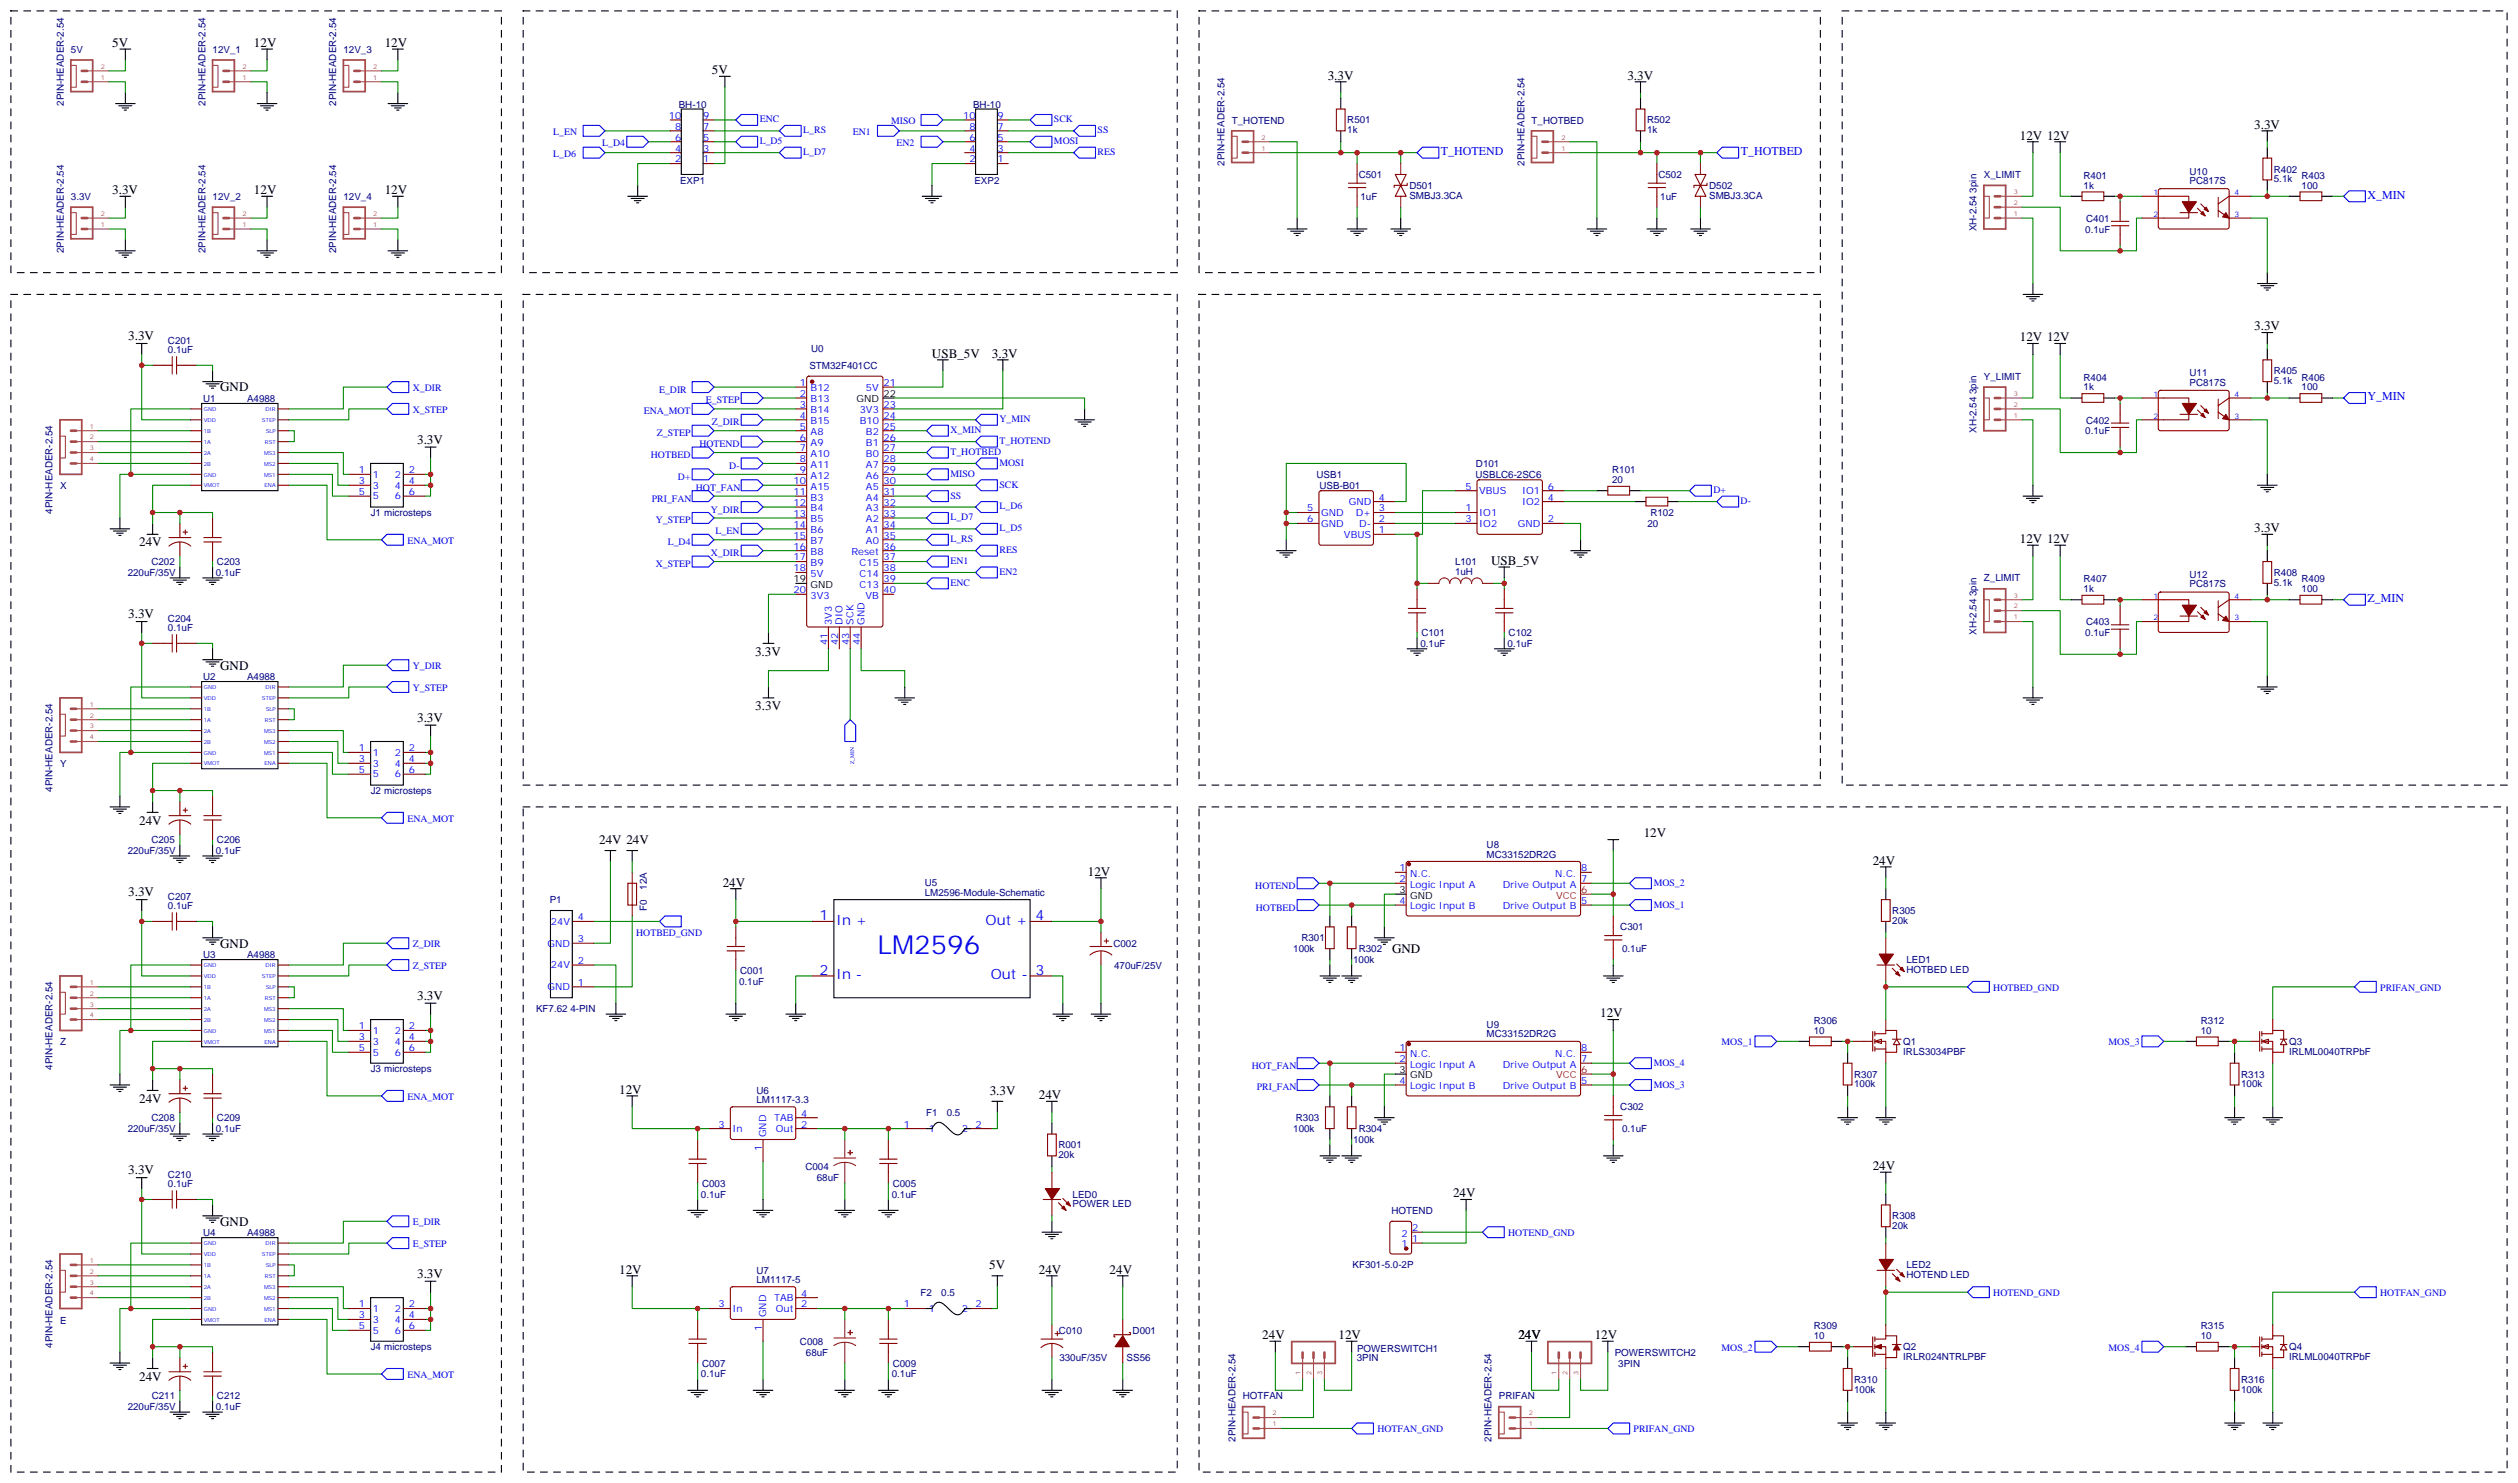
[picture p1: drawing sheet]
<svg xmlns="http://www.w3.org/2000/svg" width="815mm" height="480mm" viewBox="0 0 815 480" stroke-linecap="round" stroke-linejoin="round" font-family="sans-serif">
<defs><g id="words">
<text font-size="8.5" fill="#00f" x="284" y="308.7">LM2596</text>
<g font-size="4.6" fill="#00f">
<text x="265.2" y="297.7">1</text>
<text x="270.6" y="299.2">In +</text>
<text x="319" y="299.2">Out +</text>
<text x="335.1" y="297.7">4</text>
<text x="265.2" y="315.4">2</text>
<text x="270.6" y="316.8">In -</text>
<text x="320.7" y="316.8">Out -</text>
<text x="335.1" y="315.4">3</text>
</g>
<g font-size="4.2">
<text x="36.3" y="15.2">5V</text>
<text x="82.2" y="15.2">12V</text>
<text x="124.5" y="15.2">12V</text>
<text x="230.4" y="24">5V</text>
<text x="429.7" y="25.8">3.3V</text>
<text x="526.7" y="25.8">3.3V</text>
<text x="729.5" y="41.6">3.3V</text>
<text x="653.7" y="45.2">12V 12V</text>
<text x="36.3" y="62.8">3.3V</text>
<text x="82.2" y="62.8">12V</text>
<text x="124.5" y="62.8">12V</text>
<text x="729.5" y="106.9">3.3V</text>
<text x="41.5" y="110">3.3V</text>
<text x="653.7" y="110.4">12V 12V</text>
<text x="301.6" y="115.7">USB_5V</text>
<text x="321" y="115.7">3.3V</text>
<text x="71.3" y="126.6">GND</text>
<text x="135" y="143.5">3.3V</text>
<text x="729.5" y="172.2">3.3V</text>
<text x="45" y="176.8">24V</text>
<text x="653.7" y="175.7">12V 12V</text>
<text x="482.6" y="182.7">USB_5V</text>
<text x="41.5" y="200">3.3V</text>
<text x="244.4" y="212.1">3.3V</text>
<text x="71.3" y="216.6">GND</text>
<text x="135" y="233.5">3.3V</text>
<text x="244.5" y="229.8">3.3V</text>
<text x="45" y="266.8">24V</text>
<text x="193.9" y="273.1">24V 24V</text>
<text x="532" y="270.9">12V</text>
<text x="606.1" y="279.8">24V</text>
<text x="233.9" y="286.8">24V</text>
<text x="352.1" y="283.3">12V</text>
<text x="41.5" y="289.9">3.3V</text>
<text x="71.3" y="306.6">GND</text>
<text x="450.5" y="308.3">GND</text>
<text x="135" y="323.4">3.3V</text>
<text x="517.9" y="329.1">12V</text>
<text x="200.4" y="353.8">12V</text>
<text x="45" y="356.7">24V</text>
<text x="320.3" y="354.2">3.3V</text>
<text x="336.2" y="355.6">24V</text>
<text x="41.5" y="379.9">3.3V</text>
<text x="606.1" y="378.5">24V</text>
<text x="470.3" y="387.3">24V</text>
<text x="71.3" y="396.5">GND</text>
<text x="135" y="413.4">3.3V</text>
<text x="200.4" y="412">12V</text>
<text x="320.1" y="410.6">5V</text>
<text x="336.2" y="412">24V</text>
<text x="359.1" y="412">24V</text>
<text x="408.5" y="433.2">24V</text>
<text x="433.2" y="433.2">12V</text>
<text x="491.4" y="433.2">24V</text>
<text x="516.1" y="433.2">12V</text>
<text x="45" y="446.7">24V</text>
</g>
<g font-size="3.9" fill="#00f">
<text x="466.3" y="50.2">T_HOTEND</text>
<text x="563.4" y="50.2">T_HOTBED</text>
<text x="766.2" y="64.3">X_MIN</text>
<text x="766.2" y="129.5">Y_MIN</text>
<text x="766.2" y="194.8">Z_MIN</text>
</g>
<g font-size="3.2" fill="#000080">
<text x="23" y="17.1">5V</text>
<text x="68.8" y="17.1">12V_1</text>
<text x="111.2" y="17.1">12V_3</text>
<text x="20.6" y="34.2" transform="rotate(-90 20.6 34.2)">2PIN-HEADER-2.54</text>
<text x="66.5" y="34.2" transform="rotate(-90 66.5 34.2)">2PIN-HEADER-2.54</text>
<text x="108.8" y="34.2" transform="rotate(-90 108.8 34.2)">2PIN-HEADER-2.54</text>
<text x="219.7" y="34.8">BH-10</text>
<text x="314.9" y="34.8">BH-10</text>
<text x="398.7" y="40">T_HOTEND</text>
<text x="436" y="39.9">R501</text>
<text x="495.7" y="40">T_HOTBED</text>
<text x="533.1" y="39.9">R502</text>
<text x="436" y="43.1">1k</text>
<text x="533" y="43.1">1k</text>
<text x="396.3" y="53.6" transform="rotate(-90 396.3 53.6)">2PIN-HEADER-2.54</text>
<text x="493.3" y="53.6" transform="rotate(-90 493.3 53.6)">2PIN-HEADER-2.54</text>
<text x="220.1" y="59.5">EXP1</text>
<text x="315.3" y="59.5">EXP2</text>
<text x="439.7" y="57.6">C501</text>
<text x="536.7" y="57.6">C502</text>
<text x="642.1" y="57.6">X_LIMIT</text>
<text x="674.3" y="57.9">R401</text>
<text x="708.6" y="59.5">PC817S</text>
<text x="708.6" y="56.5">U10</text>
<text x="735.9" y="59">5.1k</text>
<text x="735.9" y="55.8">R402</text>
<text x="744.9" y="57.9">R403</text>
<text x="23" y="64.7">3.3V</text>
<text x="68.8" y="64.7">12V_2</text>
<text x="111.2" y="64.7">12V_4</text>
<text x="440.3" y="64.6">1uF</text>
<text x="456.1" y="64.3">SMBJ3.3CA</text>
<text x="456.1" y="61.1">D501</text>
<text x="537.3" y="64.6">1uF</text>
<text x="553.2" y="64.3">SMBJ3.3CA</text>
<text x="553.2" y="61.1">D502</text>
<text x="674.3" y="61">1k</text>
<text x="744.9" y="61">100</text>
<text x="675.2" y="71.7">C401</text>
<text x="639.7" y="74.8" transform="rotate(-90 639.7 74.8)">XH-2.54 3pin</text>
<text x="674.9" y="75.2">0.1uF</text>
<text x="20.6" y="81.8" transform="rotate(-90 20.6 81.8)">2PIN-HEADER-2.54</text>
<text x="66.5" y="81.8" transform="rotate(-90 66.5 81.8)">2PIN-HEADER-2.54</text>
<text x="108.8" y="81.8" transform="rotate(-90 108.8 81.8)">2PIN-HEADER-2.54</text>
<text x="54.3" y="111.2">C201</text>
<text x="54.3" y="114.3">0.1uF</text>
<text x="262" y="119.3">STM32F401CC</text>
<text x="262.5" y="114">U0</text>
<text x="642.1" y="122.9">Y_LIMIT</text>
<text x="674.3" y="123.1">R404</text>
<text x="708.6" y="124.7">PC817S</text>
<text x="708.6" y="121.7">U11</text>
<text x="735.9" y="124.2">5.1k</text>
<text x="735.9" y="121.1">R405</text>
<text x="744.9" y="123.1">R406</text>
<text x="65.8" y="129.9">U1</text>
<text x="80" y="129.9">A4988</text>
<text x="674.3" y="126.3">1k</text>
<text x="744.9" y="126.3">100</text>
<text x="675.2" y="137">C402</text>
<text x="639.7" y="140.1" transform="rotate(-90 639.7 140.1)">XH-2.54 3pin</text>
<text x="674.9" y="140.6">0.1uF</text>
<text x="426.1" y="154.6">USB1</text>
<text x="477.5" y="154.6">USBLC6-2SC6</text>
<text x="477.7" y="151.1">D101</text>
<text x="521.8" y="153.1">R101</text>
<text x="19.4" y="158.3">X</text>
<text x="427.1" y="158.1">USB-B01</text>
<text x="521.8" y="156.3">20</text>
<text x="17" y="166.2" transform="rotate(-90 17 166.2)">4PIN-HEADER-2.54</text>
<text x="120" y="166.9">J1 microsteps</text>
<text x="534.1" y="166.9">R102</text>
<text x="533.2" y="170.5">20</text>
<text x="49" y="182.8">C202</text>
<text x="70.2" y="182.8">C203</text>
<text x="470.9" y="185.9">1uH</text>
<text x="470.9" y="182.8">L101</text>
<text x="41.3" y="186.4">220uF/35V</text>
<text x="69.9" y="186.4">0.1uF</text>
<text x="642.1" y="188.1">Z_LIMIT</text>
<text x="674.3" y="191.6">1k</text>
<text x="674.3" y="188.4">R407</text>
<text x="708.6" y="190">PC817S</text>
<text x="708.6" y="187">U12</text>
<text x="735.9" y="189.5">5.1k</text>
<text x="735.9" y="186.3">R408</text>
<text x="744.9" y="191.6">100</text>
<text x="744.9" y="188.4">R409</text>
<text x="54.3" y="201.2">C204</text>
<text x="675.2" y="202.3">C403</text>
<text x="54.3" y="204.3">0.1uF</text>
<text x="459.7" y="209.3">0.1uF</text>
<text x="460" y="205.8">C101</text>
<text x="487.9" y="209.3">0.1uF</text>
<text x="488.3" y="205.8">C102</text>
<text x="639.7" y="205.3" transform="rotate(-90 639.7 205.3)">XH-2.54 3pin</text>
<text x="674.9" y="205.8">0.1uF</text>
<text x="65.8" y="219.9">U2</text>
<text x="80" y="219.9">A4988</text>
<text x="19.4" y="248.3">Y</text>
<text x="17" y="256.1" transform="rotate(-90 17 256.1)">4PIN-HEADER-2.54</text>
<text x="120" y="256.9">J2 microsteps</text>
<text x="49" y="272.8">C205</text>
<text x="70.2" y="272.8">C206</text>
<text x="481.1" y="274.4">U8</text>
<text x="41.3" y="276.3">220uF/35V</text>
<text x="69.9" y="276.3">0.1uF</text>
<text x="481.1" y="277.4">MC33152DR2G</text>
<text x="209.3" y="287.8" transform="rotate(-90 209.3 287.8)">12A</text>
<text x="299.3" y="286.8">U5</text>
<text x="54.3" y="291.1">C207</text>
<text x="177.9" y="292.2">P1</text>
<text x="299.3" y="290">LM2596-Module-Schematic</text>
<text x="54.3" y="294.2">0.1uF</text>
<text x="209.3" y="294.7" transform="rotate(-90 209.3 294.7)">F0</text>
<text x="612.4" y="298.9">20k</text>
<text x="612.4" y="295.7">R305</text>
<text x="421.2" y="304.5">R301</text>
<text x="524.4" y="301">C301</text>
<text x="65.8" y="309.8">U3</text>
<text x="80" y="309.8">A4988</text>
<text x="360.3" y="306.3">C002</text>
<text x="418.5" y="308.1">100k</text>
<text x="437.9" y="311.6">100k</text>
<text x="439.7" y="308.1">R302</text>
<text x="525" y="308">0.1uF</text>
<text x="617" y="311.6">LED1</text>
<text x="239.6" y="315.1">C001</text>
<text x="360.6" y="313.3">470uF/25V</text>
<text x="617" y="314.8">HOTBED LED</text>
<text x="239.2" y="318.6">0.1uF</text>
<text x="173.5" y="327.5">KF7.62 4-PIN</text>
<text x="481.1" y="335.6">MC33152DR2G</text>
<text x="481.1" y="332.6">U9</text>
<text x="587" y="334.4">10</text>
<text x="587" y="331.2">R306</text>
<text x="712.3" y="334.4">10</text>
<text x="712.3" y="331.2">R312</text>
<text x="19.4" y="338.2">Z</text>
<text x="615.9" y="341.2">IRLS3034PBF</text>
<text x="615.9" y="338">Q1</text>
<text x="740.8" y="341.3">IRLML0040TRPbF</text>
<text x="740.8" y="338">Q3</text>
<text x="17" y="346.1" transform="rotate(-90 17 346.1)">4PIN-HEADER-2.54</text>
<text x="120" y="346.9">J3 microsteps</text>
<text x="244.8" y="353.9">U6</text>
<text x="600.1" y="351.8">100k</text>
<text x="600.1" y="348.6">R307</text>
<text x="725.3" y="351.8">100k</text>
<text x="725.3" y="348.6">R313</text>
<text x="244.8" y="357">LM1117-3.3</text>
<text x="524.4" y="359.2">C302</text>
<text x="49" y="362.7">C208</text>
<text x="70.2" y="362.7">C209</text>
<text x="299.7" y="361">F1</text>
<text x="306.4" y="361">0.5</text>
<text x="419.4" y="362.7">R303</text>
<text x="41.3" y="366.3">220uF/35V</text>
<text x="69.9" y="366.3">0.1uF</text>
<text x="342.5" y="371.5">R001</text>
<text x="418.5" y="366.3">100k</text>
<text x="437.9" y="369.8">100k</text>
<text x="439.7" y="366.3">R304</text>
<text x="525" y="366.3">0.1uF</text>
<text x="342.5" y="374.7">20k</text>
<text x="54.3" y="381.1">C210</text>
<text x="227.2" y="383.9">C003</text>
<text x="260.7" y="378.6">C004</text>
<text x="264.4" y="382.1">68uF</text>
<text x="288.9" y="383.9">C005</text>
<text x="54.3" y="384.2">0.1uF</text>
<text x="226.9" y="387.4">0.1uF</text>
<text x="288.6" y="387.4">0.1uF</text>
<text x="347.1" y="387.4">LED0</text>
<text x="347.1" y="390.6">POWER LED</text>
<text x="450.3" y="392.7">HOTEND</text>
<text x="612.4" y="394.5">R308</text>
<text x="65.8" y="399.8">U4</text>
<text x="80" y="399.8">A4988</text>
<text x="612.4" y="397.7">20k</text>
<text x="244.8" y="412.1">U7</text>
<text x="437.7" y="410.4">KF301-5.0-2P</text>
<text x="617" y="413.6">HOTEND LED</text>
<text x="617" y="410.4">LED2</text>
<text x="244.8" y="415.2">LM1117-5</text>
<text x="297.9" y="419.2">F2</text>
<text x="304.6" y="419.2">0.5</text>
<text x="19.4" y="428.2">E</text>
<text x="342.7" y="431.6">C010</text>
<text x="366.6" y="431.6">D001</text>
<text x="587" y="430">R309</text>
<text x="712.3" y="430">R315</text>
<text x="17" y="436" transform="rotate(-90 17 436)">4PIN-HEADER-2.54</text>
<text x="120" y="436.8">J4 microsteps</text>
<text x="258.9" y="435">C008</text>
<text x="439.2" y="437.4">POWERSWITCH1</text>
<text x="587" y="433.2">10</text>
<text x="615.9" y="436.8">Q2</text>
<text x="712.3" y="433.2">10</text>
<text x="740.8" y="436.8">Q4</text>
<text x="227.2" y="442.1">C007</text>
<text x="260.8" y="438.6">68uF</text>
<text x="288.9" y="442.1">C009</text>
<text x="342.9" y="440.4">330uF/35V</text>
<text x="364.6" y="440.4">SS56</text>
<text x="439.1" y="440.3">3PIN</text>
<text x="522.6" y="438.6">POWERSWITCH2</text>
<text x="523.7" y="442.1">3PIN</text>
<text x="615.9" y="440">IRLR024NTRLPBF</text>
<text x="740.8" y="440">IRLML0040TRPbF</text>
<text x="226.9" y="445.6">0.1uF</text>
<text x="288.6" y="445.6">0.1uF</text>
<text x="600.1" y="447.4">R310</text>
<text x="725.3" y="447.4">R316</text>
<text x="49.1" y="452.8">C211</text>
<text x="70.2" y="452.7">C212</text>
<text x="402.2" y="452.8">HOTFAN</text>
<text x="485.1" y="452.8">PRIFAN</text>
<text x="600.1" y="450.6">100k</text>
<text x="725.3" y="450.6">100k</text>
<text x="41.3" y="456.2">220uF/35V</text>
<text x="69.9" y="456.2">0.1uF</text>
<text x="399.8" y="466.4" transform="rotate(-90 399.8 466.4)">2PIN-HEADER-2.54</text>
<text x="482.7" y="466.4" transform="rotate(-90 482.7 466.4)">2PIN-HEADER-2.54</text>
</g>
<g font-size="3.2" fill="#00f">
<text x="216.5" y="38.5">10</text>
<text x="218.5" y="42">8</text>
<text x="227.5" y="42">7</text>
<text x="227.5" y="38.5">9</text>
<text x="245.9" y="39.6">ENC</text>
<text x="288.4" y="40.1">MISO</text>
<text x="311.7" y="38.5">10</text>
<text x="313.7" y="42">8</text>
<text x="322.8" y="42">7</text>
<text x="322.8" y="38.5">9</text>
<text x="341.1" y="39.6">SCK</text>
<text x="179" y="43.6">L_EN</text>
<text x="194.9" y="47.1">L_D4</text>
<text x="218.5" y="45.5">6</text>
<text x="227.5" y="45.5">5</text>
<text x="245.9" y="46.6">L_D5</text>
<text x="260" y="43.1">L_RS</text>
<text x="276" y="43.6">EN1</text>
<text x="290.1" y="47.1">EN2</text>
<text x="313.7" y="45.5">6</text>
<text x="322.8" y="45.5">5</text>
<text x="341.1" y="46.6">MOSI</text>
<text x="355.2" y="43.1">SS</text>
<text x="179" y="50.6">L_D6</text>
<text x="218.5" y="52.6">2</text>
<text x="218.5" y="49">4</text>
<text x="227.5" y="52.6">1</text>
<text x="227.5" y="49">3</text>
<text x="260" y="50.2">L_D7</text>
<text x="313.7" y="52.6">2</text>
<text x="313.7" y="49">4</text>
<text x="322.8" y="52.6">1</text>
<text x="322.8" y="49">3</text>
<text x="355.2" y="50.2">RES</text>
<text x="258.9" y="124.9">1</text>
<text x="285.9" y="124.9">21</text>
<text x="133.6" y="126.5">X_DIR</text>
<text x="213.3" y="127">E_DIR</text>
<text x="228.5" y="130.5">E_STEP</text>
<text x="258.9" y="128.4">2</text>
<text x="258.9" y="131.9">3</text>
<text x="262.4" y="126.6">B12</text>
<text x="262.4" y="130.2">B13</text>
<text x="280.3" y="126.6">5V</text>
<text x="285.9" y="131.9">23</text>
<text x="133.6" y="133.5">X_STEP</text>
<text x="208.3" y="134.1">ENA_MOT</text>
<text x="230.4" y="137.6">Z_DIR</text>
<text x="258.9" y="135.5">4</text>
<text x="262.4" y="133.7">B14</text>
<text x="262.4" y="137.2">B15</text>
<text x="278.2" y="137.2">B10</text>
<text x="278.2" y="133.7">3V3</text>
<text x="285.9" y="135.5">24</text>
<text x="323.5" y="136.6">Y_MIN</text>
<text x="212.6" y="141.1">Z_STEP</text>
<text x="258.9" y="139">5</text>
<text x="258.9" y="142.5">6</text>
<text x="262.4" y="140.8">A8</text>
<text x="280.3" y="140.8">B2</text>
<text x="285.9" y="142.5">26</text>
<text x="285.9" y="139">25</text>
<text x="307.6" y="140.1">X_MIN</text>
<text x="323.5" y="143.7">T_HOTEND</text>
<text x="210.7" y="148.2">HOTBED</text>
<text x="226.3" y="144.6">HOTEND</text>
<text x="258.9" y="146">7</text>
<text x="258.9" y="149.6">8</text>
<text x="262.4" y="144.3">A9</text>
<text x="262.4" y="147.8">A10</text>
<text x="280.3" y="147.8">B0</text>
<text x="280.3" y="144.3">B1</text>
<text x="285.9" y="149.6">28</text>
<text x="285.9" y="146">27</text>
<text x="307.6" y="147.2">T_HOTBED</text>
<text x="116.2" y="153.1">1</text>
<text x="120.6" y="154.5">1</text>
<text x="127.8" y="154.5">2</text>
<text x="132.3" y="153.1">2</text>
<text x="219.4" y="155.2">D+</text>
<text x="236" y="151.7">D-</text>
<text x="258.9" y="153.1">9</text>
<text x="262.4" y="151.3">A11</text>
<text x="262.4" y="154.9">A12</text>
<text x="280.3" y="154.9">A6</text>
<text x="280.3" y="151.3">A7</text>
<text x="285.9" y="153.1">29</text>
<text x="307.6" y="154.2">MISO</text>
<text x="323.5" y="150.7">MOSI</text>
<text x="116.2" y="156.6">3</text>
<text x="116.2" y="160.2">5</text>
<text x="120.6" y="158">3</text>
<text x="120.6" y="161.6">5</text>
<text x="127.8" y="158">4</text>
<text x="127.8" y="161.6">6</text>
<text x="132.3" y="156.6">4</text>
<text x="132.3" y="160.2">6</text>
<text x="225.2" y="158.7">HOT_FAN</text>
<text x="256.8" y="156.6">10</text>
<text x="256.8" y="160.2">11</text>
<text x="262.4" y="158.4">A15</text>
<text x="262.4" y="161.9">B3</text>
<text x="280.3" y="161.9">A4</text>
<text x="280.3" y="158.4">A5</text>
<text x="285.9" y="160.2">31</text>
<text x="285.9" y="156.6">30</text>
<text x="307.6" y="161.3">SS</text>
<text x="323.5" y="157.8">SCK</text>
<text x="446.3" y="161.9">4</text>
<text x="474.2" y="158.4">5</text>
<text x="478.7" y="159.8">VBUS</text>
<text x="492.6" y="159.8">IO1</text>
<text x="500.9" y="158.4">6</text>
<text x="500.9" y="161.9">4</text>
<text x="554.5" y="159.5">D+</text>
<text x="210.9" y="162.3">PRI_FAN</text>
<text x="230.1" y="165.8">Y_DIR</text>
<text x="256.8" y="163.7">12</text>
<text x="256.8" y="167.2">13</text>
<text x="262.4" y="165.5">B4</text>
<text x="280.3" y="165.5">A3</text>
<text x="285.9" y="167.2">33</text>
<text x="285.9" y="163.7">32</text>
<text x="323.5" y="164.8">L_D6</text>
<text x="423.1" y="165.5">5</text>
<text x="427.6" y="166.9">GND</text>
<text x="436.5" y="163.3">GND</text>
<text x="438.8" y="166.9">D+</text>
<text x="446.3" y="165.5">3</text>
<text x="474.2" y="165.5">1</text>
<text x="478.7" y="166.9">IO1</text>
<text x="492.6" y="163.3">IO2</text>
<text x="563.3" y="163">D-</text>
<text x="212.2" y="169.3">Y_STEP</text>
<text x="231.6" y="172.9">L_EN</text>
<text x="256.8" y="170.7">14</text>
<text x="262.4" y="169">B5</text>
<text x="262.4" y="172.5">B6</text>
<text x="280.3" y="172.5">A1</text>
<text x="280.3" y="169">A2</text>
<text x="285.9" y="170.7">34</text>
<text x="307.6" y="168.3">L_D7</text>
<text x="323.5" y="171.9">L_D5</text>
<text x="423.1" y="169">6</text>
<text x="427.6" y="170.4">GND</text>
<text x="435" y="173.9">VBUS</text>
<text x="439.9" y="170.4">D-</text>
<text x="446.3" y="169">2</text>
<text x="446.3" y="172.5">1</text>
<text x="474.2" y="169">3</text>
<text x="478.7" y="170.4">IO2</text>
<text x="491.2" y="170.4">GND</text>
<text x="500.9" y="169">2</text>
<text x="131.8" y="175.9">ENA_MOT</text>
<text x="216.1" y="176.4">L_D4</text>
<text x="230.1" y="179.9">X_DIR</text>
<text x="256.8" y="174.3">15</text>
<text x="256.8" y="177.8">16</text>
<text x="262.4" y="176">B7</text>
<text x="262.4" y="179.6">B8</text>
<text x="275.6" y="179.6">Reset</text>
<text x="280.3" y="176">A0</text>
<text x="285.9" y="177.8">36</text>
<text x="285.9" y="174.3">35</text>
<text x="307.6" y="175.4">L_RS</text>
<text x="323.5" y="178.9">RES</text>
<text x="212.2" y="183.4">X_STEP</text>
<text x="256.8" y="181.3">17</text>
<text x="256.8" y="184.9">18</text>
<text x="262.4" y="183.1">B9</text>
<text x="278.2" y="183.1">C15</text>
<text x="285.9" y="184.9">38</text>
<text x="285.9" y="181.3">37</text>
<text x="307.6" y="182.5">EN1</text>
<text x="323.5" y="186">EN2</text>
<text x="256.8" y="191.9">20</text>
<text x="262.4" y="186.6">5V</text>
<text x="278.2" y="190.1">C13</text>
<text x="278.2" y="186.6">C14</text>
<text x="285.9" y="191.9">40</text>
<text x="285.9" y="188.4">39</text>
<text x="307.6" y="189.5">ENC</text>
<text x="262.4" y="193.7">3V3</text>
<text x="280.1" y="193.7">VB</text>
<text x="269.2" y="202.1" transform="rotate(-90 269.2 202.1)">3V3</text>
<text x="272.7" y="202.1" transform="rotate(-90 272.7 202.1)">DIO</text>
<text x="276.2" y="202.1" transform="rotate(-90 276.2 202.1)">SCK</text>
<text x="279.8" y="202.1" transform="rotate(-90 279.8 202.1)">GND</text>
<text x="267.8" y="208.6" transform="rotate(-90 267.8 208.6)">41</text>
<text x="271.3" y="208.6" transform="rotate(-90 271.3 208.6)">42</text>
<text x="274.8" y="208.6" transform="rotate(-90 274.8 208.6)">43</text>
<text x="278.3" y="208.6" transform="rotate(-90 278.3 208.6)">44</text>
<text x="133.6" y="216.5">Y_DIR</text>
<text x="133.6" y="223.5">Y_STEP</text>
<text x="116.2" y="243.1">1</text>
<text x="120.6" y="244.5">1</text>
<text x="127.8" y="244.5">2</text>
<text x="132.3" y="243.1">2</text>
<text x="116.2" y="246.6">3</text>
<text x="116.2" y="250.1">5</text>
<text x="120.6" y="248">3</text>
<text x="120.6" y="251.5">5</text>
<text x="127.8" y="248">4</text>
<text x="127.8" y="251.5">6</text>
<text x="132.3" y="246.6">4</text>
<text x="132.3" y="250.1">6</text>
<text x="131.8" y="265.8">ENA_MOT</text>
<text x="452.9" y="281.9">1</text>
<text x="511.7" y="281.9">8</text>
<text x="406.3" y="287.5">HOTEND</text>
<text x="452.9" y="285.4">2</text>
<text x="456.4" y="283.6">N.C.</text>
<text x="456.4" y="287.2">Logic Input A</text>
<text x="486.4" y="287.2">Drive Output A</text>
<text x="503.3" y="283.6">N.C.</text>
<text x="511.7" y="285.4">7</text>
<text x="535.2" y="286.6">MOS_2</text>
<text x="452.9" y="292.5">4</text>
<text x="511.7" y="292.5">5</text>
<text x="535.2" y="293.7">MOS_1</text>
<text x="178.3" y="299.2">24V</text>
<text x="187" y="297.7">4</text>
<text x="406.4" y="294.6">HOTBED</text>
<text x="456.4" y="294.2">Logic Input B</text>
<text x="486.4" y="294.2">Drive Output B</text>
<text x="187" y="304.8">3</text>
<text x="205.9" y="302.7">HOTBED_GND</text>
<text x="133.6" y="306.4">Z_DIR</text>
<text x="177.2" y="306.2">GND</text>
<text x="187" y="311.9">2</text>
<text x="133.6" y="313.5">Z_STEP</text>
<text x="178.3" y="313.3">24V</text>
<text x="177.2" y="320.3">GND</text>
<text x="187" y="318.9">1</text>
<text x="645.1" y="320.5">HOTBED_GND</text>
<text x="770.3" y="320.5">PRIFAN_GND</text>
<text x="116.2" y="333">1</text>
<text x="120.6" y="334.4">1</text>
<text x="127.8" y="334.4">2</text>
<text x="132.3" y="333">2</text>
<text x="116.2" y="336.5">3</text>
<text x="116.2" y="340.1">5</text>
<text x="120.6" y="338">3</text>
<text x="120.6" y="341.5">5</text>
<text x="127.8" y="338">4</text>
<text x="127.8" y="341.5">6</text>
<text x="132.3" y="336.5">4</text>
<text x="132.3" y="340.1">6</text>
<text x="452.9" y="340.1">1</text>
<text x="456.4" y="341.8">N.C.</text>
<text x="503.3" y="341.8">N.C.</text>
<text x="511.7" y="340.1">8</text>
<text x="557.2" y="338.2">MOS_1</text>
<text x="682.4" y="338.2">MOS_3</text>
<text x="405.1" y="345.7">HOT_FAN</text>
<text x="452.9" y="343.6">2</text>
<text x="456.4" y="345.4">Logic Input A</text>
<text x="486.4" y="345.4">Drive Output A</text>
<text x="511.7" y="343.6">7</text>
<text x="535.2" y="344.8">MOS_4</text>
<text x="406.7" y="352.8">PRI_FAN</text>
<text x="452.9" y="350.7">4</text>
<text x="456.4" y="352.4">Logic Input B</text>
<text x="486.4" y="352.4">Drive Output B</text>
<text x="511.7" y="350.7">5</text>
<text x="535.2" y="351.9">MOS_3</text>
<text x="131.8" y="355.8">ENA_MOT</text>
<text x="232.6" y="364.8">3</text>
<text x="250.5" y="362.7">TAB</text>
<text x="259.3" y="364.8">2</text>
<text x="259.3" y="361.2">4</text>
<text x="292.6" y="364.8">1</text>
<text x="315.7" y="364.8">2</text>
<text x="237.1" y="366.2">In</text>
<text x="248" y="367.9" transform="rotate(-90 248 367.9)">GND</text>
<text x="251.1" y="366.2">Out</text>
<text x="300.6" y="366.2">1</text>
<text x="311.2" y="366.2">2</text>
<text x="246.6" y="372.4" transform="rotate(-90 246.6 372.4)">1</text>
<text x="133.6" y="396.4">E_DIR</text>
<text x="453.5" y="400">2</text>
<text x="457" y="401.8">1</text>
<text x="457" y="398.3">2</text>
<text x="488.1" y="399.9">HOTEND_GND</text>
<text x="133.6" y="403.4">E_STEP</text>
<text x="453.5" y="403.6">1</text>
<text x="259.3" y="419.5">4</text>
<text x="645.1" y="419.3">HOTEND_GND</text>
<text x="770.3" y="419.3">HOTFAN_GND</text>
<text x="116.2" y="423">1</text>
<text x="120.6" y="424.4">1</text>
<text x="127.8" y="424.4">2</text>
<text x="132.3" y="423">2</text>
<text x="232.6" y="423">3</text>
<text x="237.1" y="424.4">In</text>
<text x="250.5" y="420.9">TAB</text>
<text x="251.1" y="424.4">Out</text>
<text x="259.3" y="423">2</text>
<text x="292.6" y="423">1</text>
<text x="300.6" y="424.4">1</text>
<text x="311.2" y="424.4">2</text>
<text x="315.7" y="423">2</text>
<text x="116.2" y="426.5">3</text>
<text x="116.2" y="430">5</text>
<text x="120.6" y="427.9">3</text>
<text x="120.6" y="431.4">5</text>
<text x="127.8" y="427.9">4</text>
<text x="127.8" y="431.4">6</text>
<text x="132.3" y="426.5">4</text>
<text x="132.3" y="430">6</text>
<text x="246.6" y="430.6" transform="rotate(-90 246.6 430.6)">1</text>
<text x="248" y="426.2" transform="rotate(-90 248 426.2)">GND</text>
<text x="557.2" y="436.9">MOS_2</text>
<text x="682.4" y="436.9">MOS_4</text>
<text x="131.8" y="445.8">ENA_MOT</text>
<text x="445.8" y="463.4">HOTFAN_GND</text>
<text x="528.7" y="463.4">PRIFAN_GND</text>
</g>
<g font-size="3.2">
<text x="277.2" y="130.2">GND</text>
<text x="285.9" y="128.4">22</text>
<text x="256.8" y="188.4">19</text>
<text x="262.4" y="190.1">GND</text>
<text x="452.9" y="288.9">3</text>
<text x="456.4" y="290.7">GND</text>
<text x="452.9" y="347.1">3</text>
<text x="456.4" y="348.9">GND</text>
</g>
<g font-size="3.2" fill="#f00">
<text x="503.6" y="290.7">VCC</text>
<text x="511.7" y="288.9">6</text>
<text x="511.7" y="347.1">6</text>
<text x="503.6" y="348.9">VCC</text>
</g>
<g font-size="2.5" fill="#00f">
<text x="696.9" y="63.1">1</text>
<text x="723.2" y="63.1">4</text>
<text x="696.9" y="70.2">2</text>
<text x="723.2" y="70.2">3</text>
<text x="696.9" y="128.4">1</text>
<text x="723.2" y="128.4">4</text>
<text x="696.9" y="135.5">2</text>
<text x="723.2" y="135.5">3</text>
<text x="696.9" y="193.7">1</text>
<text x="723.2" y="193.7">4</text>
<text x="696.9" y="200.7">2</text>
<text x="723.2" y="200.7">3</text>
</g>
<g font-size="2.1" fill="#a54b4b">
<text x="32.6" y="22.2">2</text>
<text x="78.5" y="22.2">2</text>
<text x="120.8" y="22.2">2</text>
<text x="32.6" y="25.8">1</text>
<text x="78.5" y="25.8">1</text>
<text x="120.8" y="25.8">1</text>
<text x="408.3" y="45.2">2</text>
<text x="505.3" y="45.2">2</text>
<text x="408.3" y="48.7">1</text>
<text x="505.3" y="48.7">1</text>
<text x="651.7" y="62.8">3</text>
<text x="32.6" y="69.9">2</text>
<text x="78.5" y="69.9">2</text>
<text x="120.8" y="69.9">2</text>
<text x="651.7" y="69.9">1</text>
<text x="651.7" y="66.3">2</text>
<text x="32.6" y="73.4">1</text>
<text x="78.5" y="73.4">1</text>
<text x="120.8" y="73.4">1</text>
<text x="651.7" y="131.6">2</text>
<text x="651.7" y="128.1">3</text>
<text x="651.7" y="135.1">1</text>
<text x="29.1" y="138.7">1</text>
<text x="29.1" y="142.2">2</text>
<text x="29.1" y="145.7">3</text>
<text x="29.1" y="149.2">4</text>
<text x="651.7" y="196.9">2</text>
<text x="651.7" y="193.3">3</text>
<text x="651.7" y="200.4">1</text>
<text x="29.1" y="228.6">1</text>
<text x="29.1" y="232.1">2</text>
<text x="29.1" y="235.7">3</text>
<text x="29.1" y="239.2">4</text>
<text x="29.1" y="318.6">1</text>
<text x="29.1" y="322.1">2</text>
<text x="29.1" y="325.6">3</text>
<text x="29.1" y="329.2">4</text>
<text x="29.1" y="408.5">1</text>
<text x="29.1" y="412.1">2</text>
<text x="29.1" y="415.6">3</text>
<text x="29.1" y="419.1">4</text>
<text x="420.9" y="444.9" transform="rotate(-90 420.9 444.9)">1</text>
<text x="424.4" y="444.9" transform="rotate(-90 424.4 444.9)">2</text>
<text x="427.9" y="444.9" transform="rotate(-90 427.9 444.9)">3</text>
<text x="503.8" y="444.9" transform="rotate(-90 503.8 444.9)">1</text>
<text x="507.3" y="444.9" transform="rotate(-90 507.3 444.9)">2</text>
<text x="510.8" y="444.9" transform="rotate(-90 510.8 444.9)">3</text>
<text x="411.8" y="461.4">1</text>
<text x="411.8" y="457.9">2</text>
<text x="494.7" y="461.4">1</text>
<text x="494.7" y="457.9">2</text>
</g>
<g font-size="1.8" fill="#00f">
<text x="66" y="136.5">VDD</text>
<text x="66" y="133">GND</text>
<text x="84.8" y="136.5">STEP</text>
<text x="85.9" y="133">DIR</text>
<text x="66" y="143.6">1A</text>
<text x="66" y="140.1">1B</text>
<text x="85.7" y="143.6">RST</text>
<text x="86" y="140.1">SLP</text>
<text x="66" y="147.1">2A</text>
<text x="85.4" y="147.1">MS3</text>
<text x="66" y="154.2">GND</text>
<text x="66" y="150.6">2B</text>
<text x="85.4" y="154.2">MS1</text>
<text x="85.4" y="150.6">MS2</text>
<text x="66" y="157.7">VMOT</text>
<text x="85.6" y="157.7">ENA</text>
<text x="66" y="226.5">VDD</text>
<text x="66" y="223">GND</text>
<text x="84.8" y="226.5">STEP</text>
<text x="85.9" y="223">DIR</text>
<text x="66" y="233.5">1A</text>
<text x="66" y="230">1B</text>
<text x="85.7" y="233.5">RST</text>
<text x="86" y="230">SLP</text>
<text x="66" y="237.1">2A</text>
<text x="85.4" y="237.1">MS3</text>
<text x="66" y="244.1">GND</text>
<text x="66" y="240.6">2B</text>
<text x="85.4" y="244.1">MS1</text>
<text x="85.4" y="240.6">MS2</text>
<text x="66" y="247.6">VMOT</text>
<text x="85.6" y="247.6">ENA</text>
<text x="276.5" y="247.2" transform="rotate(-90 276.5 247.2)">Z_MIN</text>
<text x="66" y="316.4">VDD</text>
<text x="66" y="312.9">GND</text>
<text x="84.8" y="316.4">STEP</text>
<text x="85.9" y="312.9">DIR</text>
<text x="66" y="323.5">1A</text>
<text x="66" y="320">1B</text>
<text x="85.7" y="323.5">RST</text>
<text x="86" y="320">SLP</text>
<text x="66" y="327">2A</text>
<text x="85.4" y="327">MS3</text>
<text x="66" y="334.1">GND</text>
<text x="66" y="330.6">2B</text>
<text x="85.4" y="334.1">MS1</text>
<text x="85.4" y="330.6">MS2</text>
<text x="66" y="337.6">VMOT</text>
<text x="85.6" y="337.6">ENA</text>
<text x="66" y="406.4">VDD</text>
<text x="66" y="402.9">GND</text>
<text x="84.8" y="406.4">STEP</text>
<text x="85.9" y="402.9">DIR</text>
<text x="66" y="413.5">1A</text>
<text x="66" y="409.9">1B</text>
<text x="85.7" y="413.5">RST</text>
<text x="86" y="409.9">SLP</text>
<text x="66" y="417">2A</text>
<text x="85.4" y="417">MS3</text>
<text x="66" y="424">GND</text>
<text x="66" y="420.5">2B</text>
<text x="85.4" y="424">MS1</text>
<text x="85.4" y="420.5">MS2</text>
<text x="66" y="427.6">VMOT</text>
<text x="85.6" y="427.6">ENA</text>
</g>
</g></defs>
<g fill="none" stroke="#870000" stroke-width=".35">
<path d="M49.4 118.2h6.3M55.7 115.4v5.6M57.1 118.2h6.4M57.1 115.4v5.6M257.5 125.2h3.6M257.5 128.8h3.6M257.5 132.3h3.6M257.5 135.8h3.6M257.5 139.3h3.6M261.3 121.9l.5-.2h23.2l.7 .4 .1 80-.5 .7h-23.5l-.7-.4v-80zM285.8 125.2h3.5M285.8 132.3h3.5"/>
<path d="M285.8 135.8h3.5M285.8 139.3h3.5M112.9 153.5h7M112.9 157h7M130.5 153.5h7.1M130.5 157h7.1M257.5 142.9h3.6M257.5 146.4h3.6M257.5 149.9h3.6M257.5 153.5h3.6M257.5 157h3.6M285.8 142.9h3.5"/>
<path d="M285.8 146.4h3.5M285.8 149.9h3.5M285.8 153.5h3.5M285.8 157h3.5M427.1 159l.5-.3h16.2l.5 .3 .2 .5v16.2l-.2 .5-.5 .2h-16.2l-.5-.2-.2-.5v-16.2zM54.7 173.9h7M58.2 169.3v4.6M58.2 175.3v4.6M59.3 172.2h1.4M60 171.4v1.5M61.7 176.7a5.3 5.3 0 0 0-7 0M66 173.9h5.6"/>
<path d="M66 175.3h5.6M68.8 167.6v6.3M68.8 175.3v6.4M112.9 160.5h7M130.5 160.5h7.1M257.5 160.5h3.6M257.5 164h3.6M257.5 167.6h3.6M257.5 171.1h3.6M257.5 174.6h3.6M257.5 178.2h3.6M285.8 160.5h3.5"/>
<path d="M285.8 164h3.5M285.8 167.6h3.5M285.8 171.1h3.5M285.8 174.6h3.5M285.8 178.2h3.5M419.8 169.3h7.1M419.8 165.8h7.1M444.5 169.3h7.1M444.5 162.3h7.1M444.5 165.8h7.1M444.5 172.9h7.1M257.5 181.7h3.6"/>
<path d="M257.5 185.2h3.6M257.5 192.3h3.6M285.8 181.7h3.5M285.8 185.2h3.5M285.8 192.3h3.5M285.8 188.7h3.5M49.4 208.1h6.3M55.7 205.3v5.7M57.1 205.3v5.7M57.1 208.1h6.4M268.1 202.8v7.1M271.6 202.8v7.1"/>
<path d="M275.2 202.8v7.1M278.7 202.8v7.1M58.2 259.3v4.6M68.8 257.5v6.4M112.9 243.4h7M112.9 246.9h7M112.9 250.5h7M130.5 243.4h7.1M130.5 246.9h7.1M130.5 250.5h7.1M54.7 263.9h7M58.2 265.3v4.6"/>
<path d="M59.3 262.1h1.4M60 261.4v1.4M61.7 266.6a5.3 5.3 0 0 0-7 0M66 265.3h5.6M66 263.9h5.6M68.8 265.3v6.3M49.4 298.1h6.3M55.7 295.3v5.6M57.1 295.3v5.6M57.1 298.1h6.4M238.1 299.9v6.3M262.8 298.1h7.1"/>
<path d="M333.4 298.1h7M235.3 307.6h5.6M235.3 306.2h5.6M238.1 307.6v6.4M262.8 315.7h7.1M333.4 315.7h7M352.8 306.2h7M356.3 301.6v4.6M356.3 307.6v4.6M357.4 304.4h1.4M358.1 303.7v1.5M359.8 309a5.3 5.3 0 0 0-7 0"/>
<path d="M112.9 333.4h7M112.9 336.9h7M130.5 333.4h7.1M130.5 336.9h7.1M54.7 353.8h7M58.2 349.2v4.6M58.2 355.2v4.6M59.3 352.1h1.4M60 351.4v1.4M61.7 356.6a5.3 5.3 0 0 0-7 0M66 355.2h5.6M66 353.8h5.6"/>
<path d="M68.8 347.5v6.3M68.8 355.2v6.4M112.9 340.4h7M130.5 340.4h7.1M236.6 358.3l.5-.2h20l.4 .7v9.4l-.7 .5-20-.1-.4-.7v-9.1zM223 376.4h5.6M223 375h5.6M225.8 368.7v6.3M225.8 376.4v6.4M229.3 365.1h7.1M246.9 368.7v7M257.5 365.1h7.1"/>
<path d="M257.5 361.6h7.1M284.7 376.4h5.6M284.7 375h5.6M287.5 368.7v6.3M287.5 376.4v6.4M49.4 388.1h6.3M55.7 385.2v5.7M57.1 385.2v5.7M57.1 388.1h6.4M236.6 416.5l.5-.2h20l.4 .7v9.4l-.7 .5-20-.1-.4-.6v-9.2zM257.5 419.8h7.1M58.2 439.2v4.6"/>
<path d="M68.8 437.4v6.4M112.9 423.3h7M112.9 426.9h7M112.9 430.4h7M130.5 423.3h7.1M130.5 426.9h7.1M130.5 430.4h7.1M223 434.6h5.6M223 433.2h5.6M225.8 426.9v6.3M225.8 434.6v6.4M229.3 423.3h7.1"/>
<path d="M246.9 426.9v7M257.5 423.3h7.1M284.7 434.6h5.6M284.7 433.2h5.6M287.5 426.9v6.3M287.5 434.6v6.4M54.7 443.8h7M58.2 445.2v4.6M59.3 442h1.4M60 441.3v1.4M61.7 446.5a5.3 5.3 0 0 0-7 0M66 445.2h5.6"/>
<path d="M66 443.8h5.6M68.8 445.2v6.4"/>
</g>
<circle cx="262.8" cy="123.5" r=".53" fill="#870000" stroke="#870000" stroke-width=".35"/>
<g fill="none" stroke="#000" stroke-width=".35">
<path d="M44.1 111.1h3.5M45.9 111.1v3.6M68.8 119.9v3.6M65.6 123.5h6.4M66.7 124.2h4.2M67.7 124.9h2.1M68.4 125.6h.7M285.8 128.8h3.5M119.9 149.9h10.6v14.1h-10.6zM137.6 144.6h3.5M139.3 144.6v3.6M35.6 171.1h6.4"/>
<path d="M36.7 171.8h4.2M37.7 172.5h2.2M38.5 173.2h.7M38.8 167.6v3.5M47.6 172.9h3.6M49.4 169.3v3.6M55 187h6.4M56.1 187.7h4.2M57.1 188.4h2.2M57.9 189.1h.7M58.2 183.4v3.6M65.6 187h6.4"/>
<path d="M66.7 187.7h4.2M67.7 188.4h2.1M68.4 189.1h.7M68.8 183.4v3.6M257.5 188.7h3.6M44.1 201.1h3.5M45.9 201.1v3.5M65.6 213.4h6.4M66.7 214.1h4.2M67.7 214.8h2.1M68.4 215.5h.7M68.8 209.9v3.5"/>
<path d="M246.9 208.1h3.6M248.7 204.6v3.5M119.9 239.9h10.6v14.1h-10.6zM137.6 234.6h3.5M139.3 234.6v3.5M38.8 257.5v3.6M49.4 259.3v3.5M35.6 261.1h6.4M36.7 261.8h4.2M37.7 262.5h2.2M38.5 263.2h.7M47.6 262.8h3.6"/>
<path d="M55 276.9h6.4M56.1 277.6h4.2M57.1 278.3h2.2M57.9 279h.7M58.2 273.4v3.5M65.6 276.9h6.4M66.7 277.6h4.2M67.7 278.3h2.1M68.4 279h.7M68.8 273.4v3.5M44.1 291h3.5M45.9 291v3.6"/>
<path d="M68.8 299.9v3.5M236.4 287.5h3.5M238.1 287.5v3.5M269.9 291h63.5v31.8h-63.5zM354.5 284h3.6M356.3 284v3.5M65.6 303.4h6.4M66.7 304.1h4.2M67.7 304.8h2.1M68.4 305.5h.7M119.9 329.8h10.6v14.2h-10.6zM137.6 324.6h3.5"/>
<path d="M139.3 324.6v3.5M234.9 328.1h6.4M236 328.8h4.2M237.1 329.5h2.1M237.8 330.2h.7M238.1 324.6v3.5M254.4 328.1h6.3M255.4 328.8h4.2M256.5 329.5h2.1M257.2 330.2h.7M257.5 324.6v3.5M340.8 328.1h6.3"/>
<path d="M341.8 328.8h4.3M342.9 329.5h2.1M343.6 330.2h.7M344 324.6v3.5M353.1 328.1h6.4M354.2 328.8h4.2M355.2 329.5h2.2M356 330.2h.7M356.3 324.6v3.5M35.6 351h6.4M36.7 351.7h4.2M37.7 352.4h2.2"/>
<path d="M38.5 353.1h.7M38.8 347.5v3.5M47.6 352.8h3.6M49.4 349.2v3.6M202.8 354.5h3.6M204.6 354.5v3.6M321 356.3h3.6M322.8 356.3v3.5M55 366.9h6.4M56.1 367.6h4.2M57.1 368.3h2.2M57.9 369h.7"/>
<path d="M58.2 363.4v3.5M65.6 366.9h6.4M66.7 367.6h4.2M67.7 368.3h2.1M68.4 369h.7M68.8 363.4v3.5M44.1 381h3.5M45.9 381v3.5M65.6 393.3h6.4M66.7 394.1h4.2M67.7 394.8h2.1M68.4 395.5h.7"/>
<path d="M68.8 389.8v3.5M222.6 391.6h6.4M223.7 392.3h4.2M224.7 393h2.1M225.4 393.7h.7M225.8 388.1v3.5M243.8 391.6h6.3M244.8 392.3h4.3M245.9 393h2.1M246.6 393.7h.7M246.9 388.1v3.5M270.2 391.6h6.4"/>
<path d="M271.3 392.3h4.2M272.3 393h2.2M273 393.7h.8M273.4 388.1v3.5M284.3 391.6h6.4M285.4 392.3h4.2M286.5 393h2.1M287.2 393.7h.7M287.5 388.1v3.5M119.9 419.8h10.6v14.1h-10.6zM137.6 414.5h3.5M139.3 414.5v3.5"/>
<path d="M202.8 412.7h3.6M204.6 412.7v3.6M321 412.7h3.6M322.8 412.7v3.6M38.8 437.4v3.6M49.4 439.2v3.5M35.6 441h6.4M36.7 441.7h4.2M37.7 442.4h2.2M38.5 443.1h.7M47.6 442.7h3.6M55 456.8h6.4"/>
<path d="M56.1 457.6h4.2M57.1 458.3h2.2M57.9 459h.7M58.2 453.3v3.5M65.6 456.8h6.4M66.7 457.6h4.2M67.7 458.3h2.1M68.4 459h.7M68.8 453.3v3.5M222.6 449.8h6.4M223.7 450.5h4.2M224.7 451.2h2.1"/>
<path d="M225.4 451.9h.7M225.8 446.3v3.5M243.8 449.8h6.3M244.8 450.5h4.3M245.9 451.2h2.1M246.6 451.9h.7M246.9 446.3v3.5M270.2 449.8h6.4M271.3 450.5h4.2M272.3 451.2h2.2M273 451.9h.8M273.4 446.3v3.5"/>
<path d="M284.3 449.8h6.4M285.4 450.5h4.2M286.5 451.2h2.1M287.2 451.9h.7M287.5 446.3v3.5"/>
</g>
<g fill="none" stroke="#00f" stroke-width=".35">
<path d="M125.2 132.3l1.8-1.8h5.3v3.6h-5.3zM125.2 125.2l1.8-1.7h5.3v3.5h-5.3zM224 123.5h5.3l1.8 1.7-1.8 1.8h-5.3zM224 130.5h5.3l1.8 1.8-1.8 1.8h-5.3zM224 137.6h5.3l1.8 1.7-1.8 1.8h-5.3zM239.9 127h5.3l1.7 1.8-1.7 1.7h-5.3zM239.9 134.1h5.3l1.7 1.7-1.7 1.8h-5.3zM299.9 139.3l1.7-1.7h5.3v3.5h-5.3zM315.7 135.8l1.8-1.7h5.3v3.5h-5.3zM224 144.6h5.3l1.8 1.8-1.8 1.8h-5.3zM224 151.7h5.3l1.8 1.8-1.8 1.7h-5.3zM224 158.7h5.3l1.8 1.8-1.8 1.8h-5.3z"/>
<path d="M239.9 141.1h5.3l1.7 1.8-1.7 1.7h-5.3zM239.9 148.2h5.3l1.7 1.7-1.7 1.8h-5.3zM239.9 155.2h5.3l1.7 1.8-1.7 1.7h-5.3zM299.9 146.4l1.7-1.8h5.3v3.6h-5.3zM299.9 153.5l1.7-1.8h5.3v3.5h-5.3zM315.7 142.9l1.8-1.8h5.3v3.5h-5.3zM317.5 148.2h5.3v3.5h-5.3l-1.8-1.8zM317.5 155.2h5.3v3.5h-5.3l-1.8-1.7zM123.5 174.6l1.7-1.7h5.3v3.5h-5.3zM224 165.8h5.3l1.8 1.8-1.8 1.7h-5.3zM224 172.9h5.3l1.8 1.7-1.8 1.8h-5.3zM224 179.9h5.3l1.8 1.8-1.8 1.7h-5.3z"/>
<path d="M239.9 162.3h5.3l1.7 1.7-1.7 1.8h-5.3zM239.9 169.3h5.3l1.7 1.8-1.7 1.8h-5.3zM239.9 176.4h5.3l1.7 1.8-1.7 1.7h-5.3zM299.9 160.5l1.7-1.8h5.3v3.6h-5.3zM299.9 167.6l1.7-1.8h5.3v3.5h-5.3zM299.9 174.6l1.7-1.7h5.3v3.5h-5.3zM315.7 164l1.8-1.7h5.3v3.5h-5.3zM315.7 171.1l1.8-1.8h5.3v3.6h-5.3zM315.7 178.2l1.8-1.8h5.3v3.5h-5.3zM299.9 181.7l1.7-1.8h5.3v3.5h-5.3zM299.9 188.7l1.7-1.7h5.3v3.5h-5.3zM317.5 183.4h5.3v3.6h-5.3l-1.8-1.8z"/>
<path d="M125.2 215.2l1.8-1.8h5.3v3.6h-5.3zM125.2 222.2l1.8-1.7h5.3v3.5h-5.3zM275.2 232.8l1.7 1.8v5.3h-3.5v-5.3zM123.5 264.6l1.7-1.8h5.3v3.5h-5.3zM125.2 305.2l1.8-1.8h5.3v3.5h-5.3zM125.2 312.2l1.8-1.8h5.3v3.6h-5.3zM125.2 352.8h5.3v3.5h-5.3l-1.7-1.8zM125.2 395.1l1.8-1.8h5.3v3.6h-5.3zM125.2 402.2l1.8-1.8h5.3v3.5h-5.3zM123.5 444.5l1.7-1.8h5.3v3.6h-5.3z"/>
</g>
<g fill="none" stroke="#008700" stroke-width=".35">
<path d="M45.9 114.7v21.1h15.8M45.9 118.2h3.5M63.5 118.2h5.3v1.7M61.7 132.3h-19.4v21.2M125.2 125.2h-14.1v7.1h-17.6M231.1 125.2h26.4M231.1 132.3h26.4M231.1 139.3h26.4M246.9 128.8h10.6M246.9 135.8h10.6M289.3 135.8h26.4M289.3 139.3h10.6"/>
<path d="M61.7 153.5h-22.9v14.1M61.7 157h-12.3v12.3M93.5 146.4h17.6v7.1h1.8M93.5 149.9h15.9v7.1h3.5M93.5 153.5h14.1v7h5.3M93.5 157h12.3v17.6h17.7M137.6 153.5h1.7M137.6 157h1.7M139.3 148.2v12.3h-1.7M231.1 146.4h26.4M231.1 153.5h26.4M246.9 142.9h10.6"/>
<path d="M246.9 149.9h10.6M246.9 157h10.6M289.3 142.9h26.4M289.3 146.4h10.6M289.3 149.9h26.4M289.3 153.5h10.6M289.3 157h26.4M49.4 165.8h8.8v3.5M58.2 165.8h10.6v1.8M58.2 179.9v3.5M231.1 160.5h26.4M231.1 167.6h26.4"/>
<path d="M231.1 174.6h26.4M246.9 164h10.6M246.9 171.1h10.6M246.9 178.2h10.6M289.3 160.5h10.6M289.3 164h26.4M289.3 167.6h10.6M289.3 171.1h26.4M289.3 174.6h10.6M289.3 178.2h26.4M231.1 181.7h26.4M257.5 192.3h-8.8v12.3"/>
<path d="M289.3 181.7h10.6M289.3 185.2h26.4M289.3 188.7h10.6M45.9 204.6v21.2h15.8M45.9 208.1h3.5M63.5 208.1h5.3v1.8M125.2 215.2h-14.1v7h-17.6M275.2 209.9v22.9M61.7 222.2h-19.4v21.2M93.5 239.9h15.9v7h3.5M93.5 236.4h17.6v7h1.8M125.2 222.2h-12.3v3.6h-19.4"/>
<path d="M139.3 238.1v12.4h-1.7M49.4 255.8h8.8v3.5M58.2 255.8h10.6v1.7M61.7 243.4h-22.9v14.1M61.7 246.9h-12.3v12.4M93.5 246.9h12.3v17.7h17.7M93.5 243.4h14.1v7.1h5.3M137.6 243.4h1.7M137.6 246.9h1.7M58.2 269.9v3.5M68.8 271.6v1.8M45.9 294.6v21.1h15.8"/>
<path d="M45.9 298.1h3.5M63.5 298.1h5.3v1.8M238.1 291v7.1h24.7M238.1 298.1v1.8M356.3 287.5v10.6h-15.9M356.3 298.1v3.5M61.7 312.2h-19.4v21.2M125.2 305.2h-14.1v7h-17.6M125.2 312.2h-12.3v3.5h-19.4M238.1 314v10.6M262.8 315.7h-5.3v8.9M340.4 315.7h3.6v8.9"/>
<path d="M356.3 312.2v12.4M61.7 333.4h-22.9v14.1M61.7 336.9h-12.3v12.3M93.5 336.9h12.3v17.6h17.7M93.5 333.4h14.1v7h5.3M93.5 329.8h15.9v7.1h3.5M93.5 326.3h17.6v7.1h1.8M137.6 333.4h1.7M137.6 336.9h1.7M139.3 328.1v12.3h-1.7M49.4 345.7h8.8v3.5M58.2 345.7h10.6v1.8"/>
<path d="M58.2 359.8v3.6M204.6 358.1v7h24.7M68.8 361.6v1.8M225.8 365.1v3.6M246.9 375.7v12.4M273.4 365.1v3.6M287.5 365.1v3.6M45.9 384.5v21.2h15.8M45.9 388.1h3.5M63.5 388.1h5.3v1.7M125.2 395.1h-14.1v7.1h-17.6M225.8 382.8v5.3"/>
<path d="M273.4 382.8v5.3M287.5 382.8v5.3M61.7 402.2h-19.4v21.1M93.5 419.8h15.9v7.1h3.5M93.5 416.3h17.6v7h1.8M125.2 402.2h-12.3v3.5h-19.4M139.3 418v12.4h-1.7M204.6 416.3v7h24.7M49.4 435.7h8.8v3.5M58.2 435.7h10.6v1.7M61.7 423.3h-22.9v14.1M61.7 426.9h-12.3v12.3"/>
<path d="M93.5 426.9h12.3v17.6h17.7M93.5 423.3h14.1v7.1h5.3M137.6 423.3h1.7M137.6 426.9h1.7M225.8 423.3v3.6M246.9 433.9v12.4M273.4 423.3v3.6M287.5 423.3v3.6M58.2 449.8v3.5M68.8 451.6v1.7M225.8 441v5.3M273.4 441v5.3"/>
<path d="M287.5 441v5.3"/>
</g>
<g fill="#8c2424" stroke="#8c2424" stroke-width=".35">
<path d="M275.1 372.2l.1 1.4z"/>
<path d="M274.5 372.9h1.4z"/>
<path d="M275.1 430.4l.1 1.4z"/>
<path d="M274.5 431.1h1.4z"/>
</g>
<path d="M269.9 374.6h7M273.4 376.1l1.9 .2 1.6 .8M273.4 376.1l-1.8 .2-1.7 .8M273.4 368.7v5.9M273.4 376.1v6.7M269.9 432.9h7M273.4 434.3l1.9 .2 1.6 .8M273.4 434.3l-1.8 .2-1.7 .8M273.4 426.9v6M273.4 434.3v6.7" fill="none" stroke="#8c2424" stroke-width=".35"/>
<path d="M478.2 155.4l.5-.2h19.8l.5 .2 .2 .5v16.3l-.3 .5-.4 .2h-19.8l-.5-.3-.2-.4v-16.3z" fill="#fff" stroke="#870000" stroke-width=".35"/>
<g fill="none" stroke="#870000" stroke-width=".35">
<path d="M471 158.7h7M499.2 158.7h7M520.3 157.3h7.1v2.9h-7.1zM471 169.3h7M471 165.8h7M499.2 169.3h7M499.2 162.3h7M532.7 160.9h7.1v2.8h-7.1zM455.8 198.3h5.6M455.8 196.8h5.6M458.6 190.5v6.3M458.6 198.3v6.3"/>
<path d="M484 198.3h5.7M484 196.8h5.7M486.8 190.5v6.3M486.8 198.3v6.3M185.2 298.1h7.1M185.2 305.2h7.1M185.2 312.2h7.1M185.2 319.3h7.1M292.8 365.1h7.1M314 365.1h7M292.8 423.3h7.1M314 423.3h7"/>
</g>
<g fill="none" stroke="#008700" stroke-width=".35">
<path d="M471 158.7h-10.6v14.2h-8.8M506.2 158.7h10.6M530.9 158.7h15.9M416.3 169.3h3.5M419.8 165.8h-3.5v8.8M451.6 165.8h19.4M451.6 169.3h19.4M458.6 172.9v17.6M506.2 169.3h5.3v5.3M506.2 162.3h23M543.3 162.3h12.3M458.6 188.7h3.5"/>
<path d="M483.3 188.7h3.5v1.8M486.8 187v1.7M458.6 204.6v1.8M486.8 204.6v1.8"/>
</g>
<g fill="none" stroke="#000" stroke-width=".35">
<path d="M516.8 158.7h3.5M527.4 158.7h3.5M413.1 178.2h6.4M414.2 178.9h4.2M415.2 179.6h2.1M416.3 174.6v3.6M508.4 178.2h6.3M509.4 178.9h4.2M510.5 179.6h2.1M511.5 174.6v3.6M529.2 162.3h3.5M539.8 162.3h3.5"/>
<path d="M415.9 180.3h.7M485.1 183.4h3.5M486.8 183.4v3.6M511.2 180.3h.7M455.4 209.9h6.4M456.5 210.6h4.2M457.6 211.3h2.1M458.3 212h.7M458.6 206.4v3.5M483.7 209.9h6.3M484.7 210.6h4.2M485.8 211.3h2.1"/>
<path d="M486.5 212h.7M486.8 206.4v3.5M195.8 275.2h3.5M197.6 275.2v3.5M178.2 294.6h7v28.2h-7zM196.1 328.1h6.4M197.2 328.8h4.2M198.3 329.5h2.1M199 330.2h.7M199.3 324.6v3.5M299.9 365.1h1.7a2.37 2.37 0 0 1 3.1-1.8l3.2 2.7a2.37 2.37 0 0 0 2.4 1.1 2.37 2.37 0 0 0 1.9-2M314 365.1h-1.8h1.8"/>
<path d="M299.9 423.3h1.7a2.37 2.37 0 0 1 3.1-1.8l3.2 2.7a2.37 2.37 0 0 0 2.4 1.1 2.37 2.37 0 0 0 1.9-2M314 423.3h-1.8h1.8"/>
</g>
<path d="M462.1 188.7h3.6a1.76 1.76 0 0 1 1.7-1.7 1.76 1.76 0 0 1 1.8 1.7 1.76 1.76 0 0 1 1.8-1.7 1.76 1.76 0 0 1 1.7 1.7 1.76 1.76 0 0 1 1.8-1.7 1.76 1.76 0 0 1 1.7 1.7 1.76 1.76 0 0 1 1.8-1.7 1.76 1.76 0 0 1 1.8 1.7h3.5" fill="none" stroke="#8c2424" stroke-width=".35"/>
<path d="M546.8 158.7l1.8-1.7h5.3v3.5h-5.3zM557.4 160.5h5.3v3.5h-5.3l-1.8-1.7z" fill="none" stroke="#00f" stroke-width=".35"/>
<g fill="#fff" stroke="#870000" stroke-width=".35">
<path d="M606.8 336.9l2.1-.7v1.4z"/>
<path d="M613.8 336.2l1.1 1.8h-2.1z"/>
</g>
<g fill="none" stroke="#870000" stroke-width=".35">
<path d="M217 38.8h3.5M227.5 38.8h3.6M312.2 38.8h3.5M322.8 38.8h3.5M217 52.9h3.5M217 49.4h3.5M217 45.9h3.5M217 42.3h3.5M227.5 52.9h3.6M227.5 49.4h3.6M227.5 45.9h3.6M227.5 42.3h3.6"/>
<path d="M312.2 52.9h3.5M312.2 49.4h3.5M312.2 45.9h3.5M312.2 42.3h3.5M322.8 52.9h3.5M322.8 49.4h3.5M322.8 45.9h3.5M322.8 42.3h3.5M436.4 59.3h5.6M439.2 52.9v6.4M533.4 59.3h5.6M536.2 52.9v6.4"/>
<path d="M732.4 51.2h2.8v7h-2.8zM436.4 60.7h5.6M439.2 60.7v6.3M533.4 60.7h5.6M536.2 60.7v6.3M683.3 73h5.7M683.3 71.6h5.7M686.2 65.3v6.3M686.2 73v6.4M693.2 63.5h15.2v7.1h-15.2M698.7 61.2l.5-.2 21.8 .1 .4 .6v12l-.7 .4-21.8-.1-.4-.6v-11.7zM705.6 68.8h5.6"/>
<path d="M711.2 67.4l2.5 2.4M712.3 66l2.4 2.4M717.9 63.9v6.3M717.9 68.1l3.5 2.5h7.1M728.5 63.5h-7.1l-3.5 2.5M744.4 62.1h7v2.8h-7zM732.4 116.4h2.8v7.1h-2.8zM61.7 135.8h3.6M61.7 139.3h3.6M61.7 132.3h3.6M90 135.8h3.5M90 139.3h3.5"/>
<path d="M90 132.3h3.5M683.3 138.3h5.7M683.3 136.9h5.7M686.2 130.5v6.4M686.2 138.3v6.3M693.2 128.8h15.2v7h-15.2M698.7 126.5l.5-.2h21.8l.4 .7v11.9l-.7 .4h-21.8l-.4-.7v-11.6zM705.6 134.1h5.6M711.2 132.6l2.5 2.5M712.3 131.2l2.4 2.5M717.9 129.1v6.4M717.9 133.3l3.5 2.5h7.1"/>
<path d="M728.5 128.8h-7.1l-3.5 2.4M744.4 127.4h7v2.8h-7zM61.7 157h3.6M61.7 153.5h3.6M61.7 149.9h3.6M61.7 146.4h3.6M61.7 142.9h3.6M90 157h3.5M90 153.5h3.5M90 149.9h3.5M90 146.4h3.5M90 142.9h3.5"/>
<path d="M686.2 195.8v6.3M693.2 194h15.2v7.1h-15.2M698.7 191.8l.5-.2h21.8l.4 .7v11.9l-.7 .4-21.8-.1-.4-.6v-11.6zM705.6 199.3h5.6M711.2 197.9l2.5 2.5M712.3 196.5l2.4 2.5M717.9 194.4v6.3M717.9 198.6l3.5 2.5h7.1M728.5 194h-7.1l-3.5 2.5M732.4 181.7h2.8v7h-2.8zM744.4 192.6h7v2.8h-7zM683.3 203.6h5.7"/>
<path d="M683.3 202.1h5.7M686.2 203.6v6.3M61.7 239.9h3.6M61.7 236.4h3.6M61.7 232.8h3.6M61.7 229.3h3.6M61.7 225.8h3.6M61.7 222.2h3.6M90 239.9h3.5M90 236.4h3.5M90 232.8h3.5M90 229.3h3.5"/>
<path d="M90 225.8h3.5M90 222.2h3.5M61.7 246.9h3.6M61.7 243.4h3.6M90 246.9h3.5M90 243.4h3.5M455.3 278.9l.5-.2h55.3l.4 .7v16.5l-.7 .4h-55.3l-.4-.7v-16.2zM429 299.9h2.8v7h-2.8zM436 299.9h2.9v7h-2.9zM451.6 282.2h3.5M451.6 285.7h3.5M451.6 292.8h3.5"/>
<path d="M511.5 282.2h3.6M511.5 285.7h3.6M511.5 292.8h3.6M522.1 296.3v6.4M608.9 291h2.8v7.1h-2.8zM61.7 319.3h3.6M61.7 315.7h3.6M61.7 312.2h3.6M90 319.3h3.5M90 315.7h3.5M90 312.2h3.5M519.3 304.1h5.6"/>
<path d="M519.3 302.7h5.6M522.1 304.1v6.3M61.7 336.9h3.6M61.7 333.4h3.6M61.7 329.8h3.6M61.7 326.3h3.6M61.7 322.8h3.6M90 336.9h3.5M90 333.4h3.5M90 329.8h3.5M90 326.3h3.5M90 322.8h3.5"/>
<path d="M455.3 337.1l.5-.2 55.3 .1 .4 .6v16.5l-.7 .4h-55.3l-.4-.7v-16.2zM585.6 335.5h7.1v2.8h-7.1zM599.7 336.9h6.4M606.1 333.7v6.4M606.8 334.4h3.5v-1h3.5v2.8M606.8 336.9h3.5v3.5h3.5v-2.4M606.8 339.4h3.5M606.8 333.7v1.4M606.8 336.2v1.4M606.8 338.7v1.4M610.3 329.8v3.6M612.4 336.2h2.8"/>
<path d="M710.8 335.5h7.1v2.8h-7.1zM429 358.1h2.8v7h-2.8zM436 358.1h2.9v7h-2.9zM451.6 340.4h3.5M451.6 344h3.5M451.6 351h3.5M511.5 340.4h3.6M511.5 344h3.6M511.5 351h3.6M522.1 354.5v6.4M596.5 344h2.9v7h-2.9zM610.3 340.4v3.6"/>
<path d="M721.8 344h2.8v7h-2.8zM519.3 362.3h5.6M519.3 360.9h5.6M522.1 362.3v6.4M608.9 389.8h2.8v7.1h-2.8zM61.7 419.8h3.6M61.7 416.3h3.6M61.7 412.7h3.6M61.7 409.2h3.6M61.7 405.7h3.6M61.7 402.2h3.6M90 419.8h3.5"/>
<path d="M90 416.3h3.5M90 412.7h3.5M90 409.2h3.5M90 405.7h3.5M90 402.2h3.5M61.7 426.9h3.6M61.7 423.3h3.6M90 426.9h3.5M90 423.3h3.5M336.9 433.2h7.1M340.4 428.6v4.6M340.4 434.6v4.6"/>
<path d="M341.5 431.4h1.4M342.2 430.7v1.5M344 436a5.3 5.3 0 0 0-7.1 0M363.4 426.9v5.3M363.4 435.7v5.3M365.5 431.1h.3v.7h-5.3v.7h.4M585.6 434.3h7.1v2.8h-7.1zM710.8 434.3h7.1v2.8h-7.1zM596.5 442.7h2.9v7.1h-2.9zM721.8 442.7h2.8v7.1h-2.8z"/>
</g>
<g fill="none" stroke="#000" stroke-width=".35">
<path d="M38.8 15.9h3.5M40.6 15.9v3.5M84.7 15.9h3.5M86.4 15.9v3.5M37.4 33.5h6.3M38.5 34.2h4.2M39.5 34.9h2.1M40.2 35.6h.7M40.6 30v3.5M83.3 33.5h6.3M84.3 34.2h4.2M85.4 34.9h2.1"/>
<path d="M86.1 35.6h.7M86.4 30v3.5M220.5 35.3h7v21.1h-7zM232.8 24.7h3.6M234.6 24.7v3.5M315.7 35.3h7.1v21.1h-7.1zM432.2 26.5h3.5M433.9 26.5v3.5M529.2 26.5h3.5M530.9 26.5v3.5M206.4 60v3.5M301.6 60v3.5"/>
<path d="M656.2 45.9h3.5M657.9 45.9v3.5M732 42.3h3.5M733.8 42.3v3.6M733.8 47.6v3.6M733.8 58.2v3.5M38.8 63.5h3.5M40.6 63.5v3.5M40.6 77.6v3.5M84.7 63.5h3.5M86.4 63.5v3.5M86.4 77.6v3.5"/>
<path d="M203.2 63.5h6.3M204.3 64.2h4.2M205.3 64.9h2.1M206 65.6h.7M298.4 63.5h6.4M299.5 64.2h4.2M300.6 64.9h2.1M301.3 65.6h.7M416.6 74.1h6.4M417.7 74.8h4.2M418.7 75.5h2.2M419.5 76.2h.7"/>
<path d="M419.8 70.6v3.5M436 74.1h6.4M437.1 74.8h4.2M438.1 75.5h2.2M438.9 76.2h.7M439.2 70.6v3.5M533 74.1h6.4M534.1 74.8h4.2M535.2 75.5h2.1M535.9 76.2h.7M536.2 70.6v3.5M740.8 63.5h3.6"/>
<path d="M751.4 63.5h3.5M37.4 81.1h6.3M38.5 81.8h4.2M39.5 82.5h2.1M40.2 83.3h.7M83.3 81.1h6.3M84.3 81.8h4.2M85.4 82.5h2.1M86.1 83.3h.7M654.8 95.2h6.3M655.8 96h4.2M656.9 96.7h2.1"/>
<path d="M657.6 97.4h.7M657.9 91.7v3.5M730.6 91.7h6.4M731.7 92.4h4.2M732.7 93.1h2.1M733.4 93.8h.7M733.8 88.2v3.5M656.2 111.1h3.5M657.9 111.1v3.6M732 107.6h3.5M733.8 107.6v3.5M733.8 112.9v3.5"/>
<path d="M65.3 130.5h24.7v28.2h-24.7zM733.8 123.5v3.5M740.8 128.8h3.6M751.4 128.8h3.5M657.9 157v3.5M730.6 157h6.4M731.7 157.7h4.2M732.7 158.4h2.1M733.4 159.1h.7M733.8 153.5v3.5M654.8 160.5h6.3M655.8 161.2h4.2"/>
<path d="M656.2 176.4h3.5M656.9 161.9h2.1M657.6 162.6h.7M657.9 176.4v3.5M732 172.9h3.5M733.8 172.9v3.5M733.8 178.2v3.5M733.8 188.7v3.6M740.8 194h3.6M751.4 194h3.5M733.8 218.7v3.5M65.3 220.5h24.7v28.2h-24.7z"/>
<path d="M654.8 225.8h6.3M655.8 226.5h4.2M656.9 227.2h2.1M657.6 227.9h.7M657.9 222.2v3.6M730.6 222.2h6.4M731.7 223h4.2M732.7 223.7h2.1M733.4 224.4h.7M520.3 271.6h3.6M522.1 271.6v3.6M430.4 296.3v3.6"/>
<path d="M437.4 296.3v3.6M448 299.9v3.5M451.6 289.3h3.5M608.5 280.5h3.6M610.3 280.5v3.5M610.3 287.5v3.5M610.3 298.1v3.5M65.3 310.4h24.7v28.3h-24.7zM427.2 315.7h6.4M428.3 316.4h4.2M429.3 317.1h2.1M430 317.9h.7"/>
<path d="M430.4 306.9v3.5M430.4 312.2v3.5M434.3 315.7h6.3M435.3 316.4h4.3M436.4 317.1h2.1M437.1 317.9h.7M437.4 306.9v3.5M437.4 312.2v3.5M444.9 303.4h6.3M445.9 304.1h4.2M447 304.8h2.1M447.7 305.5h.7"/>
<path d="M518.9 315.7h6.4M520 316.4h4.2M521.1 317.1h2.1M521.8 317.9h.7M522.1 312.2v3.5M520.3 329.8h3.6M522.1 329.8v3.6M582.1 336.9h3.5M592.7 336.9h3.5M707.3 336.9h3.5M717.9 336.9h3.5M430.4 354.5v3.6"/>
<path d="M437.4 354.5v3.6M448 358.1v3.5M451.6 347.5h3.5M598 340.4v3.6M598 351v3.5M598 358.1v3.5M610.3 358.1v3.5M723.2 340.4v3.6M723.2 351v3.5M723.2 358.1v3.5M735.5 358.1v3.5M427.2 373.9h6.4"/>
<path d="M428.3 374.6h4.2M429.3 375.4h2.1M430 376.1h.7M430.4 365.1v3.6M430.4 370.4v3.5M434.3 373.9h6.3M435.3 374.6h4.3M436.4 375.4h2.1M437.1 376.1h.7M437.4 365.1v3.6M437.4 370.4v3.5M444.9 361.6h6.3"/>
<path d="M445.9 362.3h4.2M447 363h2.1M447.7 363.7h.7M518.9 373.9h6.4M520 374.6h4.2M521.1 375.4h2.1M521.8 376.1h.7M522.1 370.4v3.5M594.8 361.6h6.3M595.8 362.3h4.3M596.9 363h2.1M597.6 363.7h.7"/>
<path d="M607.1 361.6h6.4M608.2 362.3h4.2M608.5 379.2h3.6M609.2 363h2.2M610 363.7h.7M610.3 379.2v3.6M720 361.6h6.4M721.1 362.3h4.2M722.1 363h2.2M722.8 363.7h.7M732.4 361.6h6.3M733.4 362.3h4.3"/>
<path d="M734.5 363h2.1M735.2 363.7h.7M472.7 388.1h3.5M474.5 388.1v3.5M610.3 386.3v3.5M610.3 396.9v3.5M65.3 400.4h24.7v28.2h-24.7zM338.7 412.7h3.5M340.4 412.7v3.6M361.6 412.7h3.5M363.4 412.7v3.6M411 433.9h3.5"/>
<path d="M412.7 433.9v3.5M435.7 433.9h3.5M437.4 433.9v3.5M493.9 433.9h3.5M495.7 433.9v3.5M518.6 433.9h3.5M520.3 433.9v3.5M582.1 435.7h3.5M592.7 435.7h3.5M598 439.2v3.5M707.3 435.7h3.5M717.9 435.7h3.5"/>
<path d="M723.2 439.2v3.5M337.3 449.8h6.3M338.3 450.5h4.2M339.4 451.2h2.1M340.1 451.9h.7M340.4 446.3v3.5M360.2 449.8h6.3M361.2 450.5h4.3M362.3 451.2h2.1M363 451.9h.7M363.4 446.3v3.5M598 449.8v3.5"/>
<path d="M598 456.8v3.6M610.3 456.8v3.6M723.2 449.8v3.5M723.2 456.8v3.6M735.5 456.8v3.6M594.8 460.4h6.3M595.8 461.1h4.3M596.9 461.8h2.1M597.6 462.5h.7M607.1 460.4h6.4M608.2 461.1h4.2M609.2 461.8h2.2"/>
<path d="M610 462.5h.7M720 460.4h6.4M721.1 461.1h4.2M722.1 461.8h2.2M722.8 462.5h.7M732.4 460.4h6.3M733.4 461.1h4.3M734.5 461.8h2.1M735.2 462.5h.7"/>
</g>
<g fill="none" stroke="#008700" stroke-width=".35">
<path d="M40.6 19.4v3.5h-5.3M86.4 19.4v3.5h-5.3M35.3 26.5h5.3v3.5M81.1 26.5h5.3v3.5M234.6 28.2v24.7h-3.5M433.9 30v1.8M530.9 30v1.8M195.8 49.4h21.2M195.8 42.3h21.2M217 52.9h-10.6v7.1M231.1 49.4h21.1M231.1 42.3h21.1"/>
<path d="M231.1 45.9h7M291 42.3h21.2M305.2 45.9h7M312.2 52.9h-10.6v7.1M326.3 49.4h21.2M326.3 42.3h21.2M326.3 45.9h7.1M411 49.4h22.9M433.9 45.9v3.5h24.7M439.2 49.4v3.5M530.9 45.9v3.5h24.7M536.2 49.4v3.5"/>
<path d="M657.9 49.4v14.1h-3.5M733.8 45.9v1.7M35.3 74.1h5.3v3.5M40.6 67v3.6h-5.3M81.1 74.1h5.3v3.5M86.4 67v3.6h-5.3M439.2 67v3.6M536.2 67v3.6M654.4 70.6h3.5v21.1M684.4 63.5h8.8M686.2 63.5v1.8M728.5 70.6h5.3v17.6"/>
<path d="M728.5 63.5h12.3M733.8 61.7v1.8M754.9 63.5h3.6M657.9 114.7v14.1h-3.5M733.8 111.1v1.8M31.7 139.3h30M93.5 139.3h1.7v3.6h-1.7M125.2 132.3h-12.3v3.5h-19.4M654.4 135.8h3.5v21.2M684.4 128.8h8.8M686.2 128.8v1.7M728.5 135.8h5.3v17.7"/>
<path d="M728.5 128.8h12.3M733.8 127v1.8M754.9 128.8h3.6M31.7 142.9h30M31.7 146.4h30M31.7 149.9h30M451.6 162.3h3.5v-12.4h-38.8v15.9M657.9 179.9v14.1h-3.5M733.8 176.4v1.8M68.8 181.7v1.7M684.4 194h8.8M686.2 194v1.8"/>
<path d="M728.5 194h12.3M733.8 192.3v1.7M754.9 194h3.6M654.4 201.1h3.5v21.1M728.5 201.1h5.3v17.6M31.7 229.3h30M31.7 232.8h30M31.7 236.4h30M31.7 239.9h30M93.5 229.3h1.7v3.5h-1.7M522.1 275.2v14.1h-7M426.9 285.7h24.7"/>
<path d="M426.9 292.8h24.7M430.4 285.7v10.6M437.4 292.8v3.5M451.6 289.3h-3.6v10.6M515.1 285.7h12.3M515.1 292.8h12.3M522.1 289.3v7M610.3 284v3.5M31.7 319.3h30M93.5 319.3h1.7v3.5h-1.7M430.4 310.4v1.8M437.4 310.4v1.8"/>
<path d="M522.1 310.4v1.8M636.8 319.3h-26.5v10.5M762 319.3h-26.5v10.5M31.7 322.8h30M31.7 326.3h30M31.7 329.8h30M522.1 333.4v14.1h-7M575 336.9h7.1M596.2 336.9h3.5M598 336.9v3.5M700.3 336.9h7M721.4 336.9h7.1"/>
<path d="M723.2 336.9v3.5M426.9 351h24.7M426.9 344h24.7M430.4 344v10.5M437.4 351v3.5M451.6 347.5h-3.6v10.6M515.1 351h12.3M515.1 344h12.3M522.1 347.5v7M598 354.5v3.6M610.3 344v14.1M723.2 354.5v3.6"/>
<path d="M735.5 344v14.1M430.4 368.7v1.7M437.4 368.7v1.7M522.1 368.7v1.7M610.3 382.8v3.5M31.7 409.2h30M31.7 412.7h30M31.7 416.3h30M31.7 419.8h30M93.5 409.2h1.7v3.5h-1.7M340.4 416.3v12.3M363.4 416.3v10.6"/>
<path d="M636.8 418h-26.5v10.6M762 418h-26.5v10.6M340.4 439.2v7.1M412.7 437.4v12.4h8.9v-3.5M437.4 437.4v12.4h-8.8v-3.5M495.7 437.4v12.4h8.8v-3.5M520.3 437.4v12.4h-8.8v-3.5M575 435.7h7.1M596.2 435.7h3.5M598 435.7v3.5M700.3 435.7h7M721.4 435.7h7.1"/>
<path d="M723.2 435.7v3.5M363.4 441v5.3M425.1 446.3v12.3h-10.6M508 446.3v12.3h-10.6M598 453.3v3.5M610.3 442.7v14.1M723.2 453.3v3.5M735.5 442.7v14.1M414.5 462.1h22.9M497.4 462.1h22.9"/>
</g>
<g fill="none" stroke="#00f" stroke-width=".35">
<path d="M239.9 37h5.3v3.6h-5.3l-1.8-1.8zM298.1 37h5.3l1.8 1.8-1.8 1.8h-5.3zM333.4 38.8l1.7-1.8h5.3v3.6h-5.3zM188.7 47.6h5.3l1.8 1.8-1.8 1.8h-5.3zM188.7 40.6h5.3l1.8 1.7-1.8 1.8h-5.3zM202.8 44.1h5.3l1.8 1.8-1.8 1.7h-5.3zM239.9 44.1h5.3v3.5h-5.3l-1.8-1.7zM252.2 49.4l1.8-1.8h5.3v3.6h-5.3zM254 40.6h5.3v3.5h-5.3l-1.8-1.8zM284 40.6h5.3l1.7 1.7-1.7 1.8h-5.3zM298.1 44.1h5.3l1.8 1.8-1.8 1.7h-5.3zM333.4 45.9l1.7-1.8h5.3v3.5h-5.3z"/>
<path d="M347.5 49.4l1.7-1.8h5.3v3.6h-5.3zM349.2 40.6h5.3v3.5h-5.3l-1.7-1.8zM458.6 49.4l1.8-1.8h5.3v3.6h-5.3zM557.4 47.6h5.3v3.6h-5.3l-1.8-1.8zM758.5 63.5l1.7-1.8h5.3v3.6h-5.3zM758.5 128.8l1.7-1.8h5.3v3.5h-5.3zM758.5 194l1.7-1.7h5.3v3.5h-5.3zM419.8 284h5.3l1.8 1.7-1.8 1.8h-5.3zM419.8 291h5.3l1.8 1.8-1.8 1.8h-5.3zM527.4 285.7l1.8-1.7h5.3v3.5h-5.3zM527.4 292.8l1.8-1.8h5.3v3.6h-5.3zM636.8 319.3l1.7-1.8h5.3v3.5h-5.3z"/>
<path d="M762 319.3l1.8-1.8h5.3v3.5h-5.3zM568 335.1h5.3l1.7 1.8-1.7 1.8h-5.3zM693.2 335.1h5.3l1.8 1.8-1.8 1.8h-5.3zM419.8 349.2h5.3l1.8 1.8-1.8 1.8h-5.3zM419.8 342.2h5.3l1.8 1.8-1.8 1.7h-5.3zM527.4 351l1.8-1.8h5.3v3.6h-5.3zM527.4 344l1.8-1.8h5.3v3.5h-5.3zM479.8 398.6l1.7-1.7h5.3v3.5h-5.3zM636.8 418l1.7-1.7h5.3v3.5h-5.3zM762 418l1.8-1.7h5.3v3.5h-5.3zM568 433.9h5.3l1.7 1.8-1.7 1.7h-5.3zM693.2 433.9h5.3l1.8 1.8-1.8 1.7h-5.3z"/>
<path d="M437.4 462.1l1.8-1.7h5.3v3.5h-5.3zM520.3 462.1l1.8-1.7h5.3v3.5h-5.3z"/>
</g>
<path d="M3.5 3.5h158.8v84.7h-158.8zM169.3 3.5h211.7v84.7h-211.7zM388.1 3.5h201v84.7h-201zM596.2 3.5h215.2v250.5h-215.2zM3.5 95.2h158.8v381h-158.8zM169.3 95.2h211.7v158.8h-211.7zM388.1 95.2h201v158.8h-201zM169.3 261.1h211.7v215.1h-211.7zM388.1 261.1h423.3v215.1h-423.3z" fill="none" stroke="#000" stroke-width=".35" stroke-dasharray="2.1 2.1"/>
<g fill="none" stroke="#a64a4a" stroke-width=".56">
<path d="M22.9 19.4h7.1v10.2h-7.1zM68.8 19.4h7v10.2h-7zM398.6 42.3h7.1v10.3h-7.1zM495.7 42.3h7v10.3h-7zM642.1 60h7v14.1h-7zM22.9 67h7.1v10.3h-7.1zM68.8 67h7v10.3h-7zM19.4 135.8h7.1v17.7h-7.1zM642.1 125.2h7v14.1h-7zM642.1 190.5h7v14.1h-7zM19.4 225.8h7.1v17.6h-7.1zM19.4 315.7h7.1v17.7h-7.1z"/>
<path d="M19.4 405.7h7.1v17.6h-7.1zM418 434h14.2v7.1h-14.2zM500.9 434h14.2v7.1h-14.2zM402.2 455.1h7v10.2h-7zM485.1 455.1h7v10.2h-7z"/>
</g>
<g fill="none" stroke="#a64a4a" stroke-width=".85">
<path d="M26.5 22.9h1.7M26.5 26.5h1.7M72.3 22.9h1.8M72.3 26.5h1.8M402.2 45.9h1.7M402.2 49.4h1.7M499.2 45.9h1.7M499.2 49.4h1.7M26.5 70.6h1.7M26.5 74.1h1.7M72.3 70.6h1.8M72.3 74.1h1.8"/>
<path d="M645.6 67h1.7M645.6 70.6h1.7M645.6 63.5h1.7M22.9 139.3h1.8M645.6 132.3h1.7M645.6 135.8h1.7M645.6 128.8h1.7M22.9 142.9h1.8M22.9 146.4h1.8M22.9 149.9h1.8M645.6 197.6h1.7M645.6 194h1.7"/>
<path d="M645.6 201.1h1.7M22.9 232.8h1.8M22.9 229.3h1.8M22.9 236.4h1.8M22.9 239.9h1.8M22.9 319.3h1.8M22.9 322.8h1.8M22.9 326.3h1.8M22.9 329.8h1.8M22.9 412.7h1.8M22.9 409.2h1.8M22.9 416.3h1.8"/>
<path d="M22.9 419.8h1.8M421.6 437.6v1.7M425.1 437.6v1.7M428.6 437.6v1.7M504.5 437.6v1.7M508 437.6v1.7M511.5 437.6v1.7M405.7 458.6h1.8M488.6 458.6h1.8M405.7 462.1h1.8M488.6 462.1h1.8"/>
</g>
<g fill="none" stroke="#a64a4a" stroke-width=".35">
<path d="M22.9 21.2h1.8v7h-1.8M28.3 26.5h7M28.3 22.9h7M68.8 21.2h1.8v7h-1.8M74.2 26.5h6.9M74.2 22.9h6.9M398.6 44.1h1.8v7.1h-1.8M404 49.4h7M404 45.9h7M495.7 44.1h1.7v7.1h-1.7M501.1 49.4h6.9M501.1 45.9h6.9"/>
<path d="M22.9 68.8h1.8v7h-1.8M28.3 70.6h7M28.3 74.1h7M68.8 68.8h1.8v7h-1.8M74.2 70.6h6.9M74.2 74.1h6.9M642.1 63.5h1.7v7.1h-1.7M647.5 70.6h6.9M647.5 67h6.9M647.5 63.5h6.9M24.8 139.3h6.9M642.1 128.8h1.7v7h-1.7"/>
<path d="M647.5 135.8h6.9M647.5 132.3h6.9M647.5 128.8h6.9M19.4 141.1h1.8v7.1h-1.8M24.8 142.9h6.9M24.8 146.4h6.9M24.8 149.9h6.9M642.1 194h1.7v7.1h-1.7M647.5 197.6h6.9M647.5 194h6.9M647.5 201.1h6.9M19.4 231.1h1.8v7h-1.8"/>
<path d="M24.8 229.3h6.9M24.8 232.8h6.9M24.8 236.4h6.9M24.8 239.9h6.9M24.8 319.3h6.9M19.4 321h1.8v7.1h-1.8M24.8 322.8h6.9M24.8 326.3h6.9M24.8 329.8h6.9M19.4 411h1.8v7h-1.8M24.8 409.2h6.9M24.8 412.7h6.9"/>
<path d="M24.8 416.3h6.9M24.8 419.8h6.9M421.6 439.3v7M425.1 439.3v7M428.6 439.3v7M504.5 439.3v7M508 439.3v7M511.5 439.3v7M402.2 456.8h1.7v7.1h-1.7M407.6 458.6h6.9M485.1 456.8h1.7v7.1h-1.7M490.5 458.6h6.9"/>
<path d="M407.6 462.1h6.9M490.5 462.1h6.9"/>
</g>
<g fill="#870000" stroke="#870000" stroke-width=".35">
<path d="M706.3 65.3h4.5l-2.4 3.5z"/>
<path d="M713.3 67.7l.7-.7 .7 1.4z"/>
<path d="M712.3 69.1l.7-.7 .7 1.4z"/>
<path d="M720.4 68.8l1 1.8-2.1-.4z"/>
<path d="M706.3 130.5h4.5l-2.4 3.6z"/>
<path d="M714 132.3l.7 1.4-1.4-.7z"/>
<path d="M712.3 134.4l.7-.7 .7 1.4z"/>
<path d="M720.4 134.1l1 1.7-2.1-.3z"/>
<path d="M706.3 195.8h4.5l-2.4 3.5z"/>
<path d="M713.3 198.3l.7-.7 .7 1.4z"/>
<path d="M712.3 199.7l.7-.7 .7 1.4z"/>
<path d="M720.4 199.3l1 1.8-2.1-.4z"/>
<path d="M363.4 432.2l2.1 3.5h-4.6z"/>
<circle cx="456" cy="279.6" r=".53"/>
<circle cx="456" cy="337.8" r=".53"/>
</g>
<path d="M511.5 289.3h3.6M511.5 347.5h3.6" fill="none" stroke="#f00" stroke-width=".35"/>
<path d="M732 336.9l2.1-.7v1.4z" fill="#fff" stroke="#870000" stroke-width=".35"/>
<path d="M728.5 336.9h2.8M731.3 333.7v6.4M732 334.4h3.5v-1h3.6v2.8M732 336.9h3.5v3.5h3.6v-2.4M732 339.4h3.5M732 333.7v1.4M732 336.2v1.4M732 338.7v1.4M735.5 329.8v3.6M738 336.2h2.1M739.1 336.2l1 1.8h-2.1zM735.5 340.4v3.6" fill="none" stroke="#870000" stroke-width=".35"/>
<path d="M732 435.7l2.1-.7v1.4z" fill="#fff" stroke="#870000" stroke-width=".35"/>
<g fill="none" stroke="#870000" stroke-width=".35">
<path d="M432.5 35.3h2.8v7h-2.8zM529.5 35.3h2.8v7h-2.8zM451.6 56.4h3.5l-1.8 3.6zM453.3 60l1.8 3.5h-3.5zM455.4 59.3v.7h-4.2v.7M548.6 56.4h3.5l-1.8 3.6zM550.3 60l1.8 3.5h-3.5zM552.4 59.3v.7h-4.2v.7M673.8 62.1h7.1v2.8h-7.1zM673.8 127.4h7.1v2.8h-7.1zM673.8 192.6h7.1v2.8h-7.1zM204.6 282.2v14.1"/>
<path d="M607.5 312.2h5.6M610.3 303.4v5.3M610.3 312.2v5.3M612.4 313.3l2.5 2.4M613.8 311.9l2.5 2.4M339 366.9h2.8v7h-2.8zM340.4 379.2v5.3M337.6 388.1h5.7M340.4 388.1v5.2M342.5 389.1l2.5 2.5M344 387.7l2.4 2.5M450 395.3l.5-.2h5.6l.7 .4v9.5l-.4 .6-5.9 .1-.7-.5v-9.4z"/>
<path d="M456.8 398.6h3.6M456.8 402.2h3.6M607.5 411h5.6M610.3 402.2v5.3M610.3 411v5.3M612.4 412l2.5 2.5M613.8 410.6l2.5 2.5M599.7 435.7h6.4M606.1 432.5v6.4M606.8 435.7h3.5v3.5h3.5v-2.5M606.8 433.2h3.5v-1h3.5v2.8M606.8 438.1h3.5"/>
<path d="M606.8 432.5v1.4M606.8 435v1.4M606.8 437.4v1.5M610.3 428.6v3.6M610.3 439.2v3.5M612.4 435h2.8M728.5 435.7h2.8M731.3 432.5v6.4M732 433.2h3.5v-1h3.6v2.8M732 435.7h3.5v3.5h3.6v-2.5M732 438.1h3.5M732 432.5v1.4"/>
<path d="M732 435v1.4M732 437.4v1.5M735.5 428.6v3.6M735.5 439.2v3.5M738 435h2.1M739.1 435l1 1.7h-2.1z"/>
</g>
<g fill="#870000" stroke="#870000" stroke-width=".35">
<path d="M613.8 435l1.1 1.7h-2.1z"/>
<path d="M606.8 435.7l2.1-.7v1.4z"/>
<path d="M613.5 315l.7-.7 .7 1.4z"/>
<path d="M615.6 312.9l.7 1.4-1.4-.7z"/>
<path d="M608.2 308.7h4.6l-2.5 3.5z"/>
<path d="M613.5 413.8l.7-.7 .7 1.4z"/>
<path d="M614.9 412.4l.7-.7 .7 1.4z"/>
<path d="M608.2 407.5h4.6l-2.5 3.5z"/>
<path d="M343.6 390.9l.7-.7 .7 1.4z"/>
<path d="M345 389.5l.7-.7 .7 1.4z"/>
<path d="M338.3 384.5h4.6l-2.5 3.6z"/>
<circle cx="455.1" cy="403.9" r=".53"/>
</g>
<g fill="none" stroke="#000" stroke-width=".35">
<path d="M127 15.9h3.5M128.8 15.9v3.5M125.6 33.5h6.3M126.6 34.2h4.3M127.7 34.9h2.1M128.4 35.6h.7M128.8 30v3.5M433.9 31.8v3.5M530.9 31.8v3.5M433.9 42.3v3.6M530.9 42.3v3.6M665 45.9h3.5"/>
<path d="M666.7 45.9v3.5M127 63.5h3.5M128.8 63.5v3.5M128.8 77.6v3.5M450.1 74.1h6.4M451.2 74.8h4.2M452.3 75.5h2.1M453 76.2h.7M453.3 70.6v3.5M513.6 74.1h6.4M514.7 74.8h4.2M515.8 75.5h2.1"/>
<path d="M516.5 76.2h.7M516.8 70.6v3.5M547.2 74.1h6.3M548.2 74.8h4.2M549.3 75.5h2.1M550 76.2h.7M550.3 70.6v3.5M670.3 63.5h3.5M680.9 63.5h3.5M125.6 81.1h6.3M126.6 81.8h4.3M127.7 82.5h2.1"/>
<path d="M128.4 83.3h.7M303.4 116.4h3.5M305.2 116.4v3.5M322.8 116.4h3.5M324.6 116.4v3.5M665 111.1h3.5M666.7 111.1v3.6M347.8 135.8h6.4M348.9 136.5h4.2M350 137.2h2.1M350.7 137.9h.7M351 132.3v3.5"/>
<path d="M670.3 128.8h3.5M680.9 128.8h3.5M665 176.4h3.5M666.7 176.4v3.5M670.3 194h3.5M680.9 194h3.5M246.9 225.8h3.6M248.7 222.2v3.6M289.6 225.8h6.4M290.7 226.5h4.2M291.7 227.2h2.2M292.5 227.9h.7"/>
<path d="M292.8 222.2v3.6M202.8 275.2h3.6M204.6 275.2v3.5M338.7 356.3h3.5M340.4 356.3v3.5M340.4 363.4v3.5M340.4 373.9v3.6M337.3 398.6h6.3M338.3 399.3h4.2M340.4 395.1v3.5M339.4 400h2.1M340.1 400.8h.7"/>
</g>
<g fill="none" stroke="#008700" stroke-width=".35">
<path d="M128.8 19.4v3.5h-5.3M123.5 26.5h5.3v3.5M231.1 38.8h7M305.2 38.8h7M326.3 38.8h7.1M209.9 45.9h7.1M411 45.9h8.8v24.7M453.3 49.4v3.5M508 49.4h22.9M508 45.9h8.8v24.7M550.3 49.4v3.5M666.7 49.4v14.1h3.6"/>
<path d="M123.5 74.1h5.3v3.5M128.8 67v3.6h-5.3M453.3 67v3.6M550.3 67v3.6M654.4 67h12.3v14.1h24.7v-10.5h1.8M686.2 79.4v1.7M305.2 119.9v5.3h-15.9M324.6 119.9v12.4h-35.3M666.7 114.7v14.1h3.6M289.3 128.8h61.7v3.5M654.4 132.3h12.3v14.1h24.7v-10.6h1.8M686.2 144.6v1.8"/>
<path d="M666.7 179.9v14.1h3.6M654.4 197.6h12.3v14.1h24.7v-10.6h1.8M268.1 209.9v7.1h-19.4v5.2M278.7 209.9v7.1h14.1v5.2M686.2 209.9v1.8M197.6 278.7v26.5h-5.3M204.6 278.7v3.5M192.3 298.1h21.1M204.6 296.3v23h-12.3M192.3 312.2h7v12.4M610.3 301.6v1.8M610.3 317.5v1.8"/>
<path d="M322.8 359.8v5.3h-1.8M340.4 359.8v3.6M264.6 365.1h28.2M340.4 377.5v1.7M340.4 393.3v1.8M460.4 398.6h19.4M474.5 391.6v10.6h-14.1M322.8 416.3v7h-1.8M610.3 400.4v1.8M610.3 416.3v1.7M264.6 423.3h28.2"/>
</g>
<path d="M453.3 52.9v3.5M550.3 52.9v3.5M453.3 63.5v3.5M550.3 63.5v3.5" fill="none" stroke="#8c2424" stroke-width=".35"/>
<path d="M213.4 298.1l1.8-1.8h5.3v3.6h-5.3z" fill="none" stroke="#00f" stroke-width=".35"/>
<path d="M203.2 285.7h2.8v7.1h-2.8z" fill="none" stroke="#a10000" stroke-width=".35"/>
<path d="M111.1 19.4h7.1v10.2h-7.1zM111.1 67h7.1v10.3h-7.1z" fill="none" stroke="#a64a4a" stroke-width=".56"/>
<path d="M114.7 22.9h1.7M114.7 26.5h1.7M114.7 70.6h1.7M114.7 74.1h1.7" fill="none" stroke="#a64a4a" stroke-width=".85"/>
<path d="M111.1 21.2h1.8v7h-1.8M116.5 26.5h7M116.5 22.9h7M111.1 68.8h1.8v7h-1.8M116.5 74.1h7M116.5 70.6h7" fill="none" stroke="#a64a4a" stroke-width=".35"/>
<g fill="#c00">
<circle cx="139.3" cy="157" r=".88"/>
<circle cx="139.3" cy="153.5" r=".88"/>
<circle cx="42.3" cy="153.5" r=".88"/>
<circle cx="45.9" cy="118.2" r=".88"/>
<circle cx="45.9" cy="208.1" r=".88"/>
<circle cx="42.3" cy="243.4" r=".88"/>
<circle cx="139.3" cy="243.4" r=".88"/>
<circle cx="139.3" cy="246.9" r=".88"/>
<circle cx="45.9" cy="298.1" r=".88"/>
<circle cx="42.3" cy="333.4" r=".88"/>
<circle cx="139.3" cy="333.4" r=".88"/>
<circle cx="139.3" cy="336.9" r=".88"/>
<circle cx="45.9" cy="388.1" r=".88"/>
<circle cx="42.3" cy="423.3" r=".88"/>
<circle cx="139.3" cy="423.3" r=".88"/>
<circle cx="139.3" cy="426.9" r=".88"/>
<circle cx="49.4" cy="165.8" r=".88"/>
<circle cx="58.2" cy="165.8" r=".88"/>
<circle cx="49.4" cy="255.8" r=".88"/>
<circle cx="58.2" cy="255.8" r=".88"/>
<circle cx="49.4" cy="345.7" r=".88"/>
<circle cx="58.2" cy="345.7" r=".88"/>
<circle cx="49.4" cy="435.7" r=".88"/>
<circle cx="58.2" cy="435.7" r=".88"/>
<circle cx="238.1" cy="298.1" r=".88"/>
<circle cx="225.8" cy="423.3" r=".88"/>
<circle cx="225.8" cy="365.1" r=".88"/>
<circle cx="356.3" cy="298.1" r=".88"/>
<circle cx="416.3" cy="169.3" r=".88"/>
<circle cx="486.8" cy="188.7" r=".88"/>
<circle cx="458.6" cy="172.9" r=".88"/>
<circle cx="458.6" cy="188.7" r=".88"/>
<circle cx="598" cy="336.9" r=".88"/>
<circle cx="598" cy="435.7" r=".88"/>
<circle cx="723.2" cy="336.9" r=".88"/>
<circle cx="723.2" cy="435.7" r=".88"/>
<circle cx="686.2" cy="63.5" r=".88"/>
<circle cx="733.8" cy="63.5" r=".88"/>
<circle cx="733.8" cy="128.8" r=".88"/>
<circle cx="686.2" cy="128.8" r=".88"/>
<circle cx="733.8" cy="194" r=".88"/>
<circle cx="686.2" cy="194" r=".88"/>
<circle cx="416.3" cy="165.8" r=".88"/>
<circle cx="522.1" cy="289.3" r=".88"/>
<circle cx="522.1" cy="347.5" r=".88"/>
<circle cx="430.4" cy="285.7" r=".88"/>
<circle cx="437.4" cy="292.8" r=".88"/>
<circle cx="430.4" cy="344" r=".88"/>
<circle cx="437.4" cy="351" r=".88"/>
<circle cx="439.2" cy="49.4" r=".88"/>
<circle cx="536.2" cy="49.4" r=".88"/>
<circle cx="433.9" cy="49.4" r=".88"/>
<circle cx="530.9" cy="49.4" r=".88"/>
<circle cx="453.3" cy="49.4" r=".88"/>
<circle cx="550.3" cy="49.4" r=".88"/>
<circle cx="273.4" cy="423.3" r=".88"/>
<circle cx="287.5" cy="423.3" r=".88"/>
<circle cx="273.4" cy="365.1" r=".88"/>
<circle cx="287.5" cy="365.1" r=".88"/>
<circle cx="610.3" cy="319.3" r=".88"/>
<circle cx="610.3" cy="418" r=".88"/>
<circle cx="686.2" cy="81.1" r=".88"/>
<circle cx="686.2" cy="146.4" r=".88"/>
<circle cx="686.2" cy="211.7" r=".88"/>
</g>
<use href="#words"/>
</svg>
